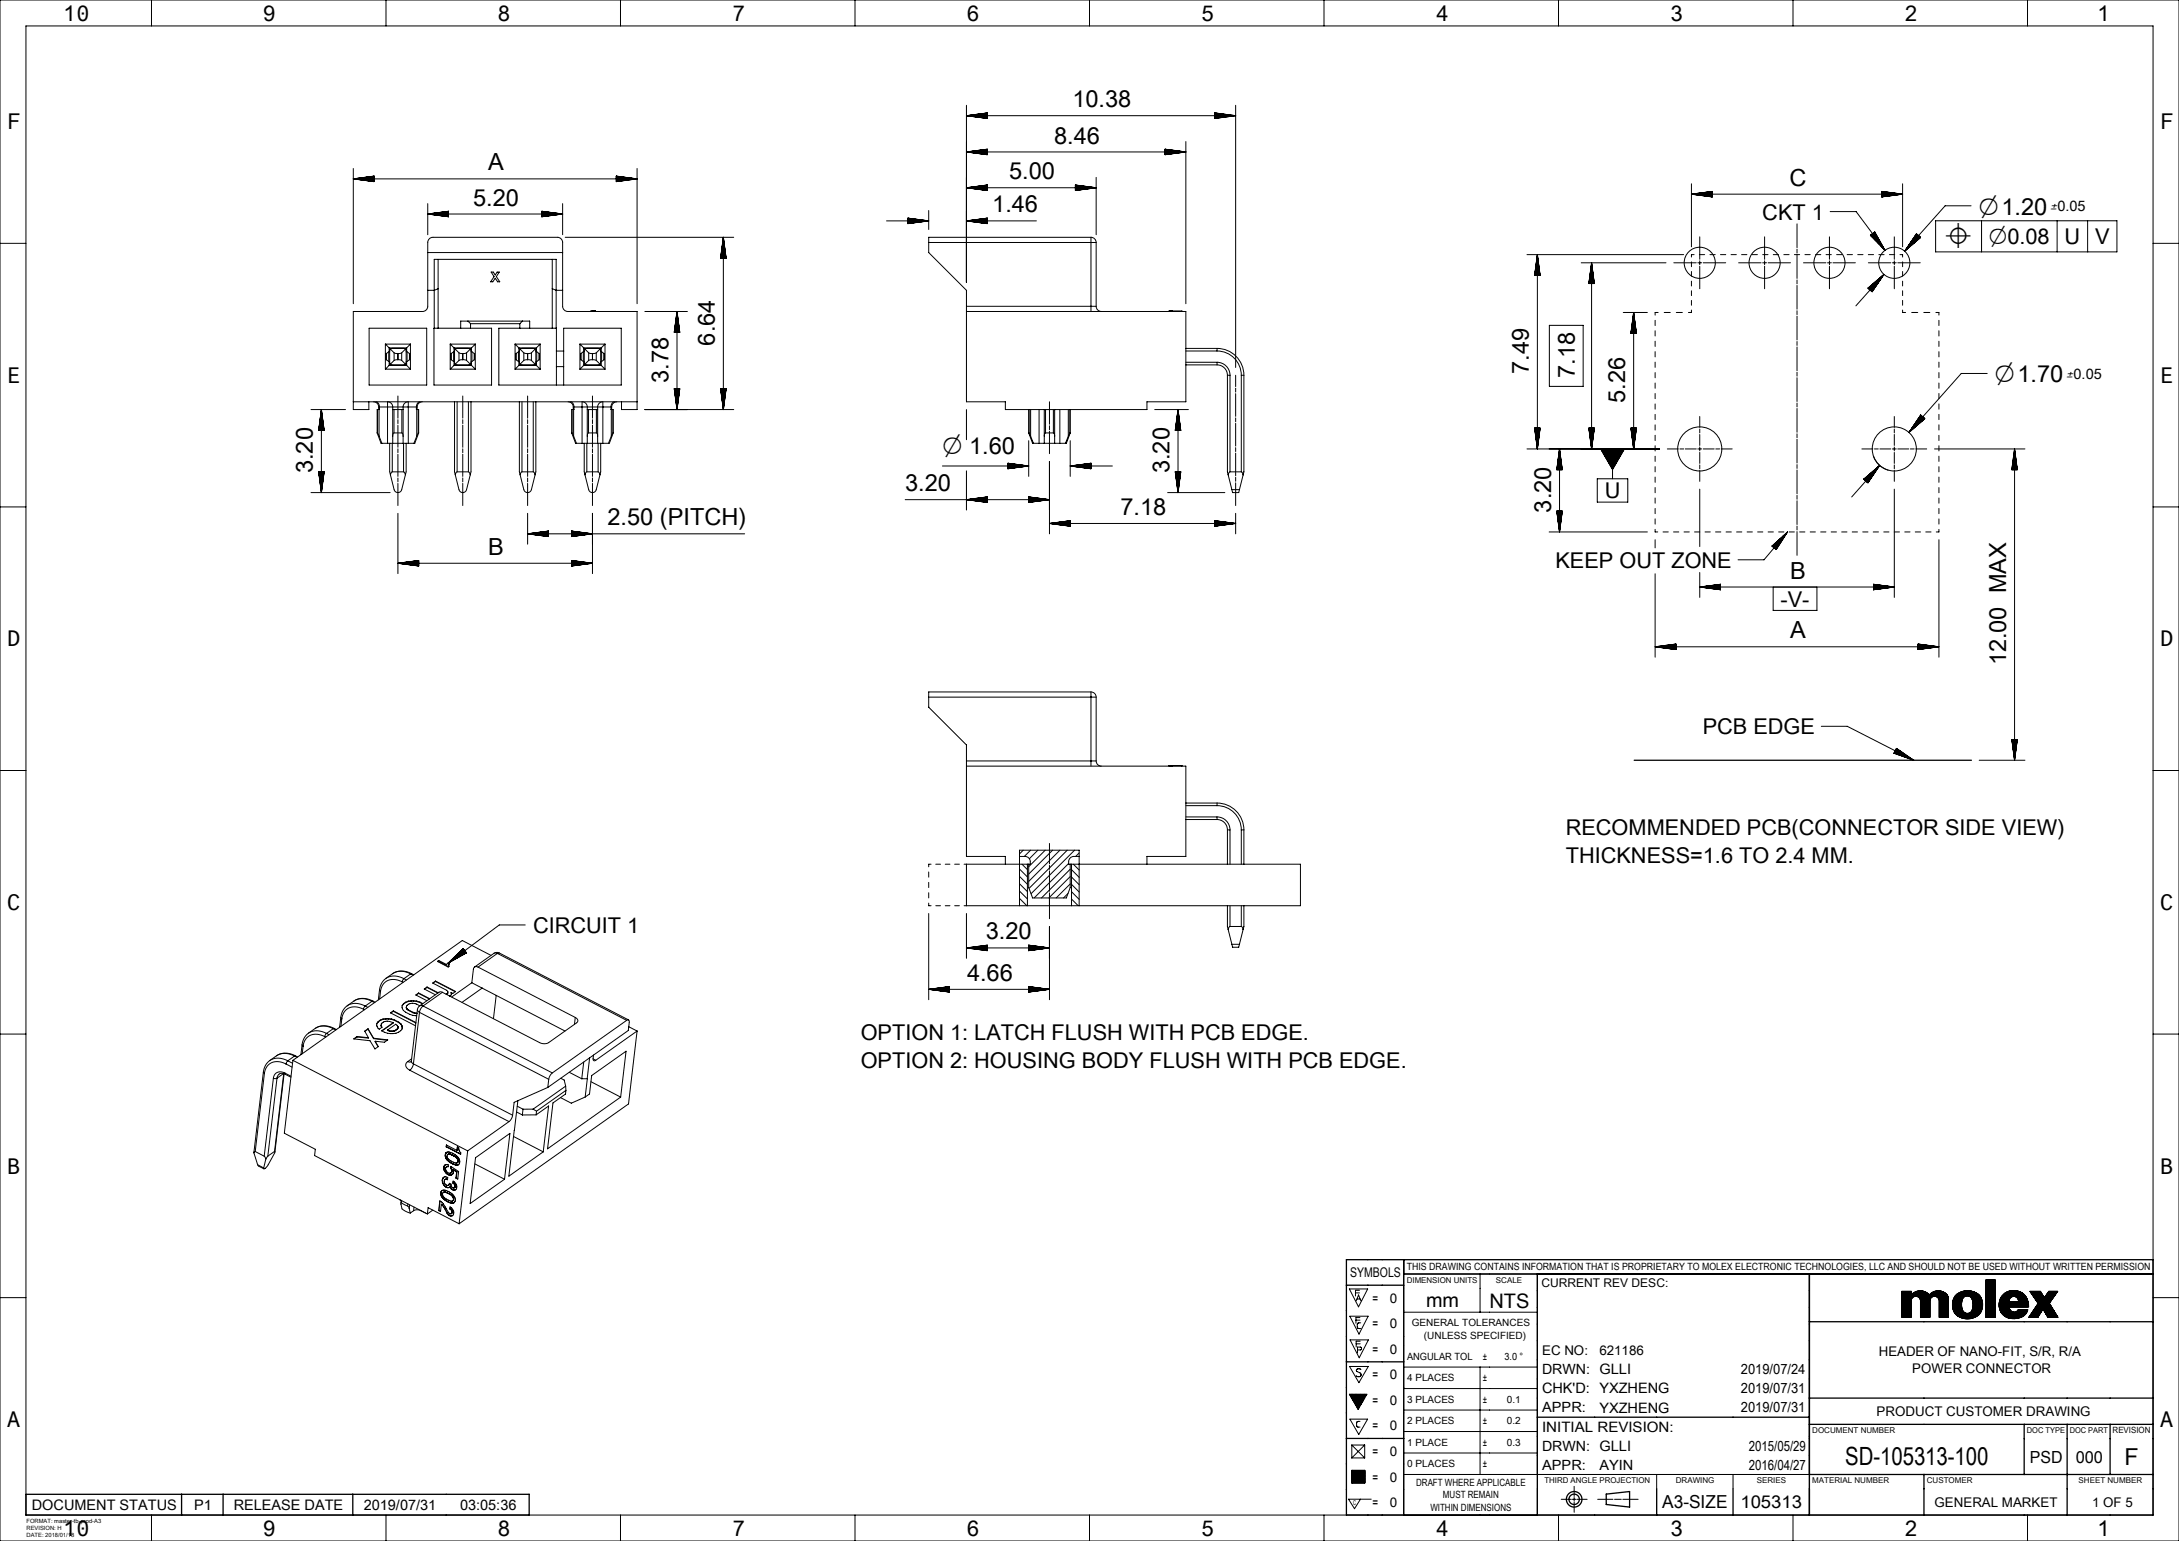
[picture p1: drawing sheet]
<svg xmlns="http://www.w3.org/2000/svg" width="420mm" height="297mm" viewBox="0 0 420 297" stroke-linecap="round" stroke-linejoin="round" font-family="sans-serif">
<defs><g id="words">
<g font-size="5">
<text x="381.4" y="41.3">⌀1.20</text>
<text x="384.5" y="73.7">⌀1.70</text>
<text x="181.7" y="87.5">⌀ 1.60</text>
</g>
<text font-size="4.9" x="375.1" y="47">⌖</text>
<text font-size="4.8" x="355.6" y="282.4">SD-105313-100</text>
<text font-size="4.6" x="383.4" y="47">⌀0.08</text>
<g font-size="4.5">
<text x="206.7" y="20.7">10.38</text>
<text x="203.2" y="27.7">8.46</text>
<text x="94.1" y="32.9">A</text>
<text x="194.5" y="34.6">5.00</text>
<text x="344.9" y="35.8">C</text>
<text x="91.2" y="39.6">5.20</text>
<text x="191.3" y="40.9">1.46</text>
<text x="137.8" y="66.6" transform="rotate(-90 137.8 66.6)">6.64</text>
<text x="128.9" y="73.7" transform="rotate(-90 128.9 73.7)">3.78</text>
<text x="294.7" y="72.1" transform="rotate(-90 294.7 72.1)">7.49</text>
<text x="303.5" y="72.8" transform="rotate(-90 303.5 72.8)">7.18</text>
<text x="313.3" y="77.6" transform="rotate(-90 313.3 77.6)">5.26</text>
<text x="60.3" y="91.2" transform="rotate(-90 60.3 91.2)">3.20</text>
<text x="174.5" y="94.7">3.20</text>
<text x="225.4" y="91.2" transform="rotate(-90 225.4 91.2)">3.20</text>
<text x="117.1" y="101.3">2.50 (PITCH)</text>
<text x="216" y="99.3">7.18</text>
<text x="299" y="98.8" transform="rotate(-90 299 98.8)">3.20</text>
<text x="94.1" y="106.9">B</text>
<text x="345" y="111.5">B</text>
<text x="345" y="123">A</text>
<text x="386.7" y="128.2" transform="rotate(-90 386.7 128.2)">12.00 MAX</text>
<text x="190" y="181.1">3.20</text>
<text x="186.4" y="189.1">4.66</text>
<text x="409.5" y="282.3">F</text>
</g>
<g font-size="4.2">
<text x="12.2" y="4">10</text>
<text x="50.7" y="4">9</text>
<text x="95.9" y="4">8</text>
<text x="141.1" y="4">7</text>
<text x="186.3" y="4">6</text>
<text x="231.5" y="4">5</text>
<text x="276.7" y="4">4</text>
<text x="321.9" y="4">3</text>
<text x="367.1" y="4">2</text>
<text x="404.3" y="4">1</text>
<text x="1.4" y="25">F</text>
<text x="416.4" y="25">F</text>
<text x="339.7" y="42.3">CKT 1</text>
<text x="397.9" y="47">U</text>
<text x="403.8" y="47">V</text>
<text x="1.4" y="73.8">E</text>
<text x="416.4" y="73.8">E</text>
<text x="309.3" y="96">U</text>
<text x="299.8" y="109.4">KEEP OUT ZONE</text>
<text x="343.2" y="116.9">-V-</text>
<text x="1.4" y="124.6">D</text>
<text x="416.4" y="124.6">D</text>
<text x="328.2" y="141.5">PCB EDGE</text>
<text x="301.8" y="160.9">RECOMMENDED PCB(CONNECTOR SIDE VIEW)</text>
<text x="301.8" y="166.3">THICKNESS=1.6 TO 2.4 MM.</text>
<text x="1.4" y="175.4">C</text>
<text x="102.7" y="179.8">CIRCUIT 1</text>
<text x="416.4" y="175.4">C</text>
<text x="165.9" y="200.5">OPTION 1: LATCH FLUSH WITH PCB EDGE.</text>
<text x="165.9" y="205.8">OPTION 2: HOUSING BODY FLUSH WITH PCB EDGE.</text>
<text x="1.4" y="226.2">B</text>
<text x="416.4" y="226.2">B</text>
<text x="1.4" y="275.1">A</text>
<text x="416.4" y="275.1">A</text>
<text x="12.2" y="296">10</text>
<text x="50.7" y="296">9</text>
<text x="95.9" y="296">8</text>
<text x="141.1" y="296">7</text>
<text x="186.3" y="296">6</text>
<text x="231.5" y="296">5</text>
<text x="276.7" y="296">4</text>
<text x="321.9" y="296">3</text>
<text x="367.1" y="296">2</text>
<text x="404.3" y="296">1</text>
</g>
<g font-size="3.9">
<text x="274.9" y="252">mm</text>
<text x="287.1" y="252">NTS</text>
</g>
<text font-size="3.5" x="320.4" y="290.6">A3-SIZE</text>
<text font-size="3.4" x="335.5" y="290.6">105313</text>
<g font-size="3.2">
<text x="391.3" y="281.9">PSD</text>
<text x="400.1" y="281.9">000</text>
</g>
<g font-size="2.8">
<text x="297.2" y="268.6">CHK'D: YXZHENG</text>
<text x="297.2" y="275.9">INITIAL REVISION:</text>
<text x="308.3" y="272.2">YXZHENG</text>
<text x="6.1" y="291">DOCUMENT STATUS</text>
<text x="37.4" y="291">P1</text>
<text x="45" y="291">RELEASE DATE</text>
<text x="70.1" y="291">2019/07/31</text>
<text x="88.7" y="291">03:05:36</text>
</g>
<g font-size="2.7">
<text x="297.2" y="264.9">DRWN: GLLI</text>
<text x="335.6" y="264.9">2019/07/24</text>
<text x="335.6" y="268.5">2019/07/31</text>
<text x="297.2" y="272.2">APPR:</text>
<text x="335.6" y="272.2">2019/07/31</text>
<text x="297.2" y="279.6">DRWN: GLLI</text>
<text x="337.1" y="279.6">2015/05/29</text>
<text x="297.2" y="283.3">APPR:</text>
<text x="308.3" y="283.3">AYIN</text>
<text x="337.1" y="283.3">2016/04/27</text>
</g>
<g font-size="2.6">
<text x="260.3" y="246.2">SYMBOLS</text>
<text x="264.6" y="251.1">=</text>
<text x="267.9" y="251.1">0</text>
<text x="264.6" y="256">=</text>
<text x="267.9" y="256">0</text>
<text x="264.6" y="260.9">=</text>
<text x="267.9" y="260.9">0</text>
<text x="297.2" y="261.2">EC NO:</text>
<text x="308.3" y="261.2">621186</text>
<text x="362.1" y="261.4">HEADER OF NANO-FIT, S/R, R/A</text>
<text x="264.6" y="265.8">=</text>
<text x="267.9" y="265.9">0</text>
<text x="368.6" y="264.7">POWER CONNECTOR</text>
<text x="264.6" y="270.8">=</text>
<text x="264.6" y="275.7">=</text>
<text x="267.9" y="270.8">0</text>
<text x="267.9" y="275.7">0</text>
<text x="361.7" y="272.9">PRODUCT CUSTOMER DRAWING</text>
<text x="264.6" y="280.6">=</text>
<text x="267.9" y="280.6">0</text>
<text x="264.6" y="285.5">=</text>
<text x="267.9" y="285.5">0</text>
<text x="264.6" y="290.5">=</text>
<text x="267.9" y="290.5">0</text>
<text x="372.9" y="290.4">GENERAL MARKET</text>
<text x="403.3" y="290.4">1 OF 5</text>
</g>
<g font-size="2.5">
<text x="395.3" y="40.7">±0.05</text>
<text x="398.4" y="73">±0.05</text>
</g>
<text font-size="2.3" x="297.1" y="248.1">CURRENT REV DESC:</text>
<g font-size="1.9">
<text x="271.2" y="244.9">THIS DRAWING CONTAINS INFORMATION THAT IS PROPRIETARY TO MOLEX ELECTRONIC TECHNOLOGIES, LLC AND SHOULD NOT BE USED WITHOUT WRITTEN PERMISSION</text>
<text x="272.1" y="255.6">GENERAL TOLERANCES</text>
<text x="271.2" y="262.1">ANGULAR TOL</text>
<text x="274.5" y="258">(UNLESS SPECIFIED)</text>
<text x="285.8" y="262.1">±</text>
<text x="290" y="262.1">3.0 °</text>
<text x="271.2" y="266.3">4 PLACES</text>
<text x="285.8" y="266.2">±</text>
<text x="271.2" y="270.4">3 PLACES</text>
<text x="271.2" y="274.5">2 PLACES</text>
<text x="285.8" y="270.4">±</text>
<text x="285.8" y="274.5">±</text>
<text x="290.5" y="270.4">0.1</text>
<text x="290.5" y="274.5">0.2</text>
<text x="271.2" y="278.7">1 PLACE</text>
<text x="285.8" y="278.7">±</text>
<text x="290.5" y="278.7">0.3</text>
<text x="271.3" y="282.8">0 PLACES</text>
<text x="273" y="286.3">DRAFT WHERE APPLICABLE</text>
<text x="285.8" y="282.8">±</text>
<text x="275.7" y="291.2">WITHIN DIMENSIONS</text>
<text x="278.1" y="288.8">MUST REMAIN</text>
</g>
<text font-size="1.7" x="407.2" y="276.2">REVISION</text>
<g font-size="1.5">
<text x="271.1" y="247.2">DIMENSION UNITS</text>
<text x="288.3" y="247.2">SCALE</text>
<text x="349.3" y="276.2">DOCUMENT NUMBER</text>
<text x="390.7" y="276.2">DOC TYPE</text>
<text x="399" y="276.2">DOC PART</text>
<text x="297.7" y="285.9">THIRD ANGLE PROJECTION</text>
<text x="323" y="285.9">DRAWING</text>
<text x="338.6" y="285.9">SERIES</text>
<text x="349.3" y="285.8">MATERIAL NUMBER</text>
<text x="371.4" y="285.9">CUSTOMER</text>
<text x="400.7" y="285.9">SHEET NUMBER</text>
</g>
<text font-size="1.3" x="260.8" y="290.1">C</text>
<g font-size="1.1">
<text x="5.1" y="293.5">FORMAT: master-tb-prod-A3</text>
<text x="5.1" y="294.9">REVISION: H</text>
<text x="5.1" y="296.3">DATE: 2018/01/18</text>
</g>
</g></defs>
<g fill="none" stroke="#000" stroke-width=".19">
<path d="M0 0h420v297h-420zM5 5h410v287h-410zM29.2 0v5M74.4 0v5M119.6 0v5M164.8 0v5M210 0v5M255.2 0v5M300.4 0v5M345.6 0v5M390.8 0v5M68.1 32.5v26"/>
<path d="M68.1 34.5h54.7M68.1 34.5l4 .5M68.2 34.5h3.9M68.6 34.5h3.5M68.6 34.4h3.5M69 34.6h3.1M69 34.4h3.1M69.4 34.6h2.7M69.4 34.3h2.7M69.7 34.7h2.4M69.7 34.3h2.4M69.9 34.2h2.2"/>
<path d="M70.1 34.7h2M70.3 34.8h1.8M70.3 34.2h1.8M70.7 34.8h1.4M70.7 34.1h1.4M71.1 34.9h1M71.1 34.1h1M71.5 34.9h.6M71.5 34h.6M71.9 35h.2M71.9 34h.2M72.1 33.9v1.1"/>
<path d="M72.1 33.9l-4 .6M82.4 39.2v6M108.4 39.2v6M118.8 34.7h2M118.8 34h.2M118.8 34h.6M118.8 34.1h1M118.8 34.1h1.4M118.8 34.2h1.8M118.8 34.2h2.2M118.8 34.3h2.4M118.8 34.3h2.7"/>
<path d="M118.8 34.3l3.1 .1M118.8 34.4h3.5M118.8 33.9l4 .6M118.8 33.9v1.1M119 35h-.2M119.4 34.9h-.6M119.8 34.9h-1M120.2 34.8h-1.4M120.6 34.8h-1.8M121.2 34.7h-2.4M121.5 34.6l-2.7 .1M121.9 34.6h-3.1"/>
<path d="M122.3 34.5l-3.5 .1M122.7 34.5h-3.9M122.8 32.5v26M122.8 34.5l-4 .5M186.3 20.3v34.2M186.3 22.3h51.9M186.3 36.2h25M186.3 36.2l4 .5M186.3 29.3h42.3M186.3 29.3l4 .5M186.3 22.3l4 .5M186.4 22.3h3.9"/>
<path d="M186.4 29.3h3.9M186.6 22.3h3.7M186.6 36.2h3.7M186.6 29.3h3.7M186.8 22.2h3.5M186.8 29.2h3.5M187 22.4h3.3M187 36.3h3.3M187 36.1h3.3M187 29.4h3.3M187.2 22.2h3.1M187.2 29.2h3.1"/>
<path d="M187.3 22.4h3M187.3 36.3h3M187.3 36h3M187.3 29.4h3M187.5 22.1h2.8M187.5 29.1h2.8M187.7 22.5h2.6M187.7 36.4h2.6M187.7 36h2.6M187.7 29.5h2.6M187.9 22.1h2.4M187.9 29.1h2.4"/>
<path d="M188.1 22.5h2.2M188.1 36.4h2.2M188.1 35.9h2.2M188.1 29.5h2.2M188.3 22h2M188.3 36.5h2M188.3 35.9h2M188.3 29h2M188.5 22.6h1.8M188.5 29.6h1.8M188.7 36.5h1.6M188.7 35.9h1.6"/>
<path d="M188.7 29h1.6M188.7 22h1.6M188.9 22.6h1.4M188.9 29.6h1.4M189.1 36.6h1.2M189.1 35.8h1.2M189.1 28.9h1.2M189.1 21.9h1.2M189.3 22.7h1M189.3 29.7h1M189.5 36.6h.8M189.5 35.8h.8"/>
<path d="M189.5 28.9h.8M189.5 21.9h.8M189.7 22.7h.6M189.7 29.7h.6M189.9 36.7h.4M189.9 35.7h.4M189.9 29.8h.4M189.9 28.8h.4M189.9 21.8h.4M190 22.8h.3M190 28.8h.3M190 21.8h.3"/>
<path d="M190.2 22.8h.1M190.2 36.7h.1M190.2 35.7h.1M190.2 29.8h.1M190.3 21.8v1M190.3 28.8v1M190.3 35.7v1M190.3 35.7l-4 .5M190.3 28.8l-4 .5M190.3 21.8l-4 .5M207.3 36.7h.1M207.3 36.4h2.2"/>
<path d="M207.3 35.7h.1M207.3 35.7h.4M207.3 35.7l.8 .1M207.3 35.8h1.2M207.3 35.8l1.6 .1M207.3 35.9h2M207.3 35.9h2.2M207.3 36h2.5M207.3 36h2.9M207.3 36.1h3.3M207.3 36.1l3.7 .1M207.3 35.7l4 .5"/>
<path d="M207.3 35.7v1M207.7 36.7h-.4M208.1 36.6h-.8M208.5 36.6h-1.2M208.9 36.5h-1.6M209.3 36.5h-2M209.8 36.4h-2.5M210.2 36.3l-2.9 .1M210.6 36.3h-3.3M211 36.2l-3.7 .1M211.3 34.2v11M211.3 36.2l-4 .5"/>
<path d="M224.6 29.8h.1M224.6 29.7h.6M224.6 28.8h.2M224.6 28.8h.4M224.6 28.8l.8 .1M224.6 28.9h1.2M224.6 28.9l1.6 .1M224.6 29h1.9M224.6 29l2.3 .1M224.6 29.1h2.7M224.6 29.1l3.1 .1M224.6 29.2h3.5"/>
<path d="M224.6 29.2l3.9 .1M224.6 28.8l4 .5M224.6 28.8v1M225 29.8h-.4M225.6 29.7h-1M226 29.6l-1.4 .1M226.4 29.6h-1.8M226.7 29.5l-2.1 .1M227.1 29.5h-2.5M227.5 29.4l-2.9 .1M227.9 29.4h-3.3M228.3 29.3h-3.7"/>
<path d="M228.6 27.3v31.2M228.6 29.3l-4 .5M234.2 22h1.9M234.2 22.1h2.3M234.2 22.1h2.7M234.2 22.2h3.1M234.2 22.2h3.5M234.2 22.3h3.9M234.2 22.8h.1M234.2 22.8h.2M234.2 21.8v1M234.2 21.8h.2"/>
<path d="M234.2 21.8h.4M234.2 21.9h.8M234.2 21.9h1.2M234.2 22h1.6M234.2 21.8l4 .5M234.8 22.7l-.6 .1M235.2 22.7h-1M235.6 22.6l-1.4 .1M236 22.6h-1.8M236.3 22.5l-2.1 .1M236.7 22.5h-2.5M237.1 22.4l-2.9 .1"/>
<path d="M237.5 22.4h-3.3M237.9 22.3l-3.7 .1M238.2 20.3v50.5M238.2 22.3l-4 .5M326 35.4v12.2M326 37.4h40.7M326.1 37.4h3.9M326.5 37.5h3.5M326.5 37.4h3.5M326.9 37.5h3.1M326.9 37.3h3.1M327.1 37.6h2.9"/>
<path d="M327.3 37.3h2.7M327.5 37.6h2.5M327.7 37.2h2.3M327.9 37.7h2.1M328.1 37.2h1.9M328.2 37.7h1.8M328.4 37.1h1.6M328.6 37.8h1.4M328.6 37.1h1.4M329 37.8h1M329 37h1M329.4 37.9h.6"/>
<path d="M329.4 37h.6M329.8 37.9h.2M329.8 36.9h.2M330 36.9v1l-4-.5M330 36.9l-4 .5M362.7 37.5h3.2M362.7 36.9h.3M362.7 37h.6M362.7 37h1M362.7 37.1h1.4M362.7 37.1h1.6M362.7 37.1l2 .1"/>
<path d="M362.7 37.2h2.4M362.7 37.2l2.8 .1M362.7 37.3h3.2M362.7 37.3l3.5 .1M362.7 37.4h3.9M362.7 36.9l4 .5M362.7 36.9v1l4-.5M363 37.9h-.3M363.3 37.9h-.6M363.7 37.8h-1M364.1 37.8h-1.4M364.5 37.7h-1.8"/>
<path d="M364.9 37.7h-2.2M365.3 37.6h-2.6M365.7 37.6h-3M366.2 37.5h-3.5M366.7 35.4v12.2M379.9 39.7h-5l-7.8 8.7M0 46.9h5M82.4 48.7h26M82.4 41.2h26M82.4 41.2l4 .6M82.7 41.3h3.7M82.7 41.2h3.7"/>
<path d="M83.1 41.3h3.3M83.1 41.2h3.3M83.5 41.4h2.9M83.5 41.1h2.9M83.9 41.4h2.5M83.9 41.1h2.5M84.3 41.5h2.1M84.3 41h2.1M84.4 55.6l-.7 .4h-1.3M84.4 50v13.3M84.5 41.5h1.9M84.5 41h1.9"/>
<path d="M84.9 41.6h1.5M84.9 40.9h1.5M85.2 41.6h1.2M85.2 40.9h1.2M85.6 41.7h.8M85.6 40.8h.8M86 41.7h.4M86 40.8h.4M86.4 41.8h.1M86.4 40.7h.1M86.4 40.7v1.1M86.4 40.7l-4 .5"/>
<path d="M94.7 52.4h.4l.4 .6 .3-.6h.4l-.5 .9 .6 1h-.4l-.4-.7-.5 .7h-.4l.6-1zM104.4 41.8h.1M104.4 41.5h2.2M104.4 40.7h.1M104.4 40.8h.5M104.4 40.8h.9M104.4 40.9h1.2M104.4 40.9h1.6M104.4 41h2M104.4 41h2.2M104.4 41l2.6 .1M104.4 41.1h3"/>
<path d="M104.4 41.1l3.4 .1M104.4 41.2h3.8M104.4 40.7l4 .5M104.4 40.7v1.1M104.9 41.7h-.5M105.3 41.7h-.9M105.6 41.6h-1.2M106 41.6h-1.6M106.4 41.5h-2M106.4 55.6l.8 .4h1.2M106.4 50v13.3M107 41.4l-2.6 .1"/>
<path d="M107.4 41.4h-3M107.8 41.3l-3.4 .1M108.2 41.3h-3.8M108.4 41.2l-4 .6M108.9 45.7h32.5M114.1 59.9v.1M114.3 59.9v.1M114.4 59.9v.1M114.5 59.9v.1M114.6 59.9v.1M114.7 59.9v.1M138.9 49.5v.2"/>
<path d="M139 49.1v.6M139 48.7v1M139.1 48.3v1.4M139.1 48v1.7M139.2 47.6v2.1M139.2 47.2v2.5M139.3 47v2.7M139.3 46.6v3.1M139.4 46.2v3.5M139.4 45.7v33.2M139.4 45.7l-.5 4h1.1M139.4 45.7l.6 4"/>
<path d="M139.4 45.8v3.9M139.5 46.2v3.5M139.5 46.6v3.1M139.6 47v2.7M139.6 47.4v2.3M139.7 47.8v1.9M139.7 48.1v1.6M139.8 48.3v1.4M139.8 48.7v1M139.9 49.1v.6M139.9 49.5v.2M170.9 42.6h8.1"/>
<path d="M175 42l4 .6M175 42v1.1M175 42.1h.2M175 42.1h.6M175 42.2h1M175 42.2h1.4M175 42.3h1.8M175 42.3h2.2M175 42.4h2.4M175 42.4h2.8M175 42.4l3.1 .1M175 42.5h3.5"/>
<path d="M175 42.8h2M175.2 43.1h-.2M175.6 43h-.6M176 43h-1M176.4 42.9h-1.4M176.8 42.9h-1.8M177.4 42.8h-2.4M177.8 42.7l-2.8 .1M178.1 42.7h-3.1M178.5 42.6l-3.5 .1M178.9 42.6h-3.9M179 46.7v2l7.3 7.3v3"/>
<path d="M179 40.6v3.6M179 46.7h31.3M179 42.6l-4 .5M186.3 59v1M186.3 59h24M186.3 42.6h13.5M186.3 42.6l4 .5M186.4 42.6h3.9M186.8 42.5h3.5M186.8 42.6h3.5M187.2 42.5h3.1M187.2 42.7h3.1"/>
<path d="M187.5 42.4h2.8M187.5 42.7h2.8M187.9 42.4h2.4M187.9 42.8h2.4M188.1 42.3h2.2M188.3 42.8h2M188.5 42.3h1.8M188.5 42.9h1.8M188.9 42.2h1.4M188.9 42.9h1.4M189.3 42.2h1M189.3 43h1"/>
<path d="M189.7 42.1h.6M189.7 43h.6M190 42.1h.3M190 43.1h.3M190.3 42v1.1M190.3 42l-4 .6M210.3 45.7a1 1 0 0 1 1 1M210.3 45.7h-31.3v1M210.3 59v1M210.3 59h1M210.3 45.7v1M210.3 46.7h1"/>
<path d="M210.3 46.7v12.3M211.3 59a1 1 0 0 0 1 1M211.3 46.7v12.3M225.4 59.9v.1M225.5 59.9v.1M225.6 59.9v.1M225.7 59.9v.1M225.8 59.9v.1M226 59.9v.1M294.3 49.1h30.2M295.8 53.1h1.1M295.8 52.8v.3"/>
<path d="M295.9 52.5v.6M295.9 52.1v1M296 51.7v1.4M296 51.3v1.8M296.1 50.9v2.2M296.1 50.7v2.4M296.2 50.3v2.8M296.2 49.9v3.2M296.3 49.6v3.5M296.3 49.1v37.4M296.3 49.1l-.5 4M296.3 49.1l.6 4"/>
<path d="M296.3 49.2v3.9M296.4 49.6v3.5M296.4 49.9v3.2M296.5 50.3v2.8M296.5 50.7v2.4M296.6 51.1v2M296.6 51.3v1.8M296.7 51.7v1.4M296.7 52.1v1M296.8 52.5v.6M296.8 52.8v.3M304.8 50.6h16.3"/>
<path d="M306.3 54.4v.2M306.3 54v.6M306.4 53.6v1M306.4 53.3v1.3M306.5 52.9v1.7M306.5 52.5v2.1M306.6 52.1v2.5M306.6 51.7v2.9M306.7 51.5v3.1M306.7 51.1v3.5M306.8 50.6v35.9M306.8 50.6l-.5 4h1"/>
<path d="M306.8 50.6l.5 4M306.8 50.7v3.9M306.8 51.1v3.5M306.9 51.5v3.1M306.9 51.9v2.7M307 52.3v2.3M307 52.7v1.9M307.1 53.1v1.5M307.1 53.4v1.2M307.2 53.6v1M307.2 54v.6M307.3 54.4v.2"/>
<path d="M322.6 50.6h4.3M326 59.8v.4h-.6M326 50.5v.9M326 52.3v1M326 54.2v.9M326 56v1M326 57.9v.9M326.5 49.1h-.5v.4M327.2 50.6h.8M327.6 49.1h1M327.6 45.6v4.4M327.6 50.3v.7"/>
<path d="M327.6 51.3v4.3M328.3 50.6h4.3M329.6 49.1h1M331.6 49.1h1M333.7 49.1h1M335.1 50.6h4.3M335.7 49.1h1M337.7 49.1h1M339.7 50.6h.8M339.8 49.1h1M340.1 45.6v4.4M340.1 50.3v.7"/>
<path d="M340.1 51.3v4.3M340.8 50.6h4.3M341.8 49.1h1M343.8 49.1h1M345.9 49.1h1M346.4 43.1v4.6M346.4 48v.8M346.4 49.1v4.6M346.4 54v.7M346.4 55v4.6M346.4 59.9v.7M347.6 50.6h4.3"/>
<path d="M347.9 49.1h1M349.9 49.1h1.1M352 49.1h1M352.2 50.6h.8M352.6 45.6v4.4M352.6 50.3v.7M352.6 51.3v4.3M352.8 40.8h5l5.5 7.4M353.3 50.6h4.3M354 49.1h1M356 49.1h1.1M358.1 49.1h1"/>
<path d="M360.1 55.5l.8 .7M360.1 55.5h.1M360.1 49.1h1M360.1 50.6h4.3M360.4 55.2l-.3 .4M360.5 45.4l2.8 2.8M360.5 45.3l.1 .2M360.6 45.3l.3 .4M360.6 45.3l.6 .7M360.7 45.3l.7 1M360.7 45.2l1 1.4M360.7 55l-.6 .6"/>
<path d="M360.7 45.2l1.3 1.6M360.8 45.2l1.4 1.9M360.8 45.1l1.7 2.3M360.9 45.1l1.9 2.6M360.9 56.2h.1M360.9 45.1l2.2 2.9M361 45l2.1 2.9M361 54.7l-.8 .9M361 45l2 2.6M361.1 44.9l1.7 2.3M361.1 55.9l-.3 .3M361.1 44.9l1.5 2"/>
<path d="M361.2 55.7l-.4 .5M361.2 44.8l.8 1.1M361.3 44.8l.5 .7M361.3 44.8l.3 .4M361.3 44.7l.1 .1M361.4 44.7l1.9 3.5M361.4 44.7l-.9 .7M361.4 55.4l-.6 .7M361.6 54.2l-1.4 1.5 1.1-1.2M361.6 55.1l-.9 1M361.9 54.7l-1.2 1.4M361.9 54l-1.6 1.7"/>
<path d="M362.1 54.4l-1.5 1.6M362.1 49.1h1.1M362.2 53.7l-1.9 2M362.2 46.2l-1-1.3 1.2 1.6M362.5 53.5l-2.1 2.3M362.5 53.8l-1.9 2.2 1.7-1.9M362.7 53.5l-2.2 2.4M363 53.1l-2.5 2.8M363.1 53l-2.7 2.8 2.4-2.6M363.1 52.9l-5.4 6.1M363.1 52.9l-3 2.6M363.1 52.9l-2.2 3.3"/>
<path d="M364.2 49.1h1M364.7 50.6h.8M365.1 45.6v4.4M365.1 50.3v.7M365.1 51.3v4.3M365.8 50.6h4.3M366.2 49.1h.5v.4M366.7 50.5v.9M366.7 52.3v1M366.7 54.2v.9M366.7 56v1M366.7 57.9v.9"/>
<path d="M366.7 59.8v.4h.6M368.1 47l1.5-1.7-1.8 2.1M368.1 47.6l1.8-2.1-2.1 2.3M368.6 46.2l.9-1-1 1.2M369.4 45.1l-.1 .2M369.5 45.1l-.5 .5M369.5 45.2l-.7 .7M369.6 45.2l-1.3 1.5M369.7 45.3l-2.1 2.4M369.7 45.4l-2.3 2.6M369.8 45.4l-2.6 2.9M369.9 45.5l-2.4 2.6"/>
<path d="M369.9 45.6l-1.7 1.9M370 45.6l-1.5 1.6M370 45.6l-1.2 1.3M370 45.7l-.9 1M370.1 45.7l-.7 .7M370.1 45.7l-.4 .5M370.2 45.8l-.2 .1M370.2 45.8l-3.1 2.6M370.2 45.8l-.8-.7-2.3 3.3M373.1 42.5h34.9v6h-34.9zM381.9 42.5v6M396.5 42.5v6"/>
<path d="M402.4 42.5v6M415 46.9h5M59.9 78.9h6.7M61.8 79.8v3.1M61.9 79.4v3.5M61.9 79v3.9M61.9 78.9v16M61.9 78.9l-.5 4M61.9 78.9l.6 4M62 79.4v3.5M62.1 79.8v3.1M68.1 77.4h54.7"/>
<path d="M71.1 77.4v1.5h-3v-18.9h13.3a1 1 0 0 0 1-1v-12.3a1 1 0 0 1 1-1h24a1 1 0 0 1 1 1v12.3a1 1 0 0 0 1 1h13.4v18.9h-3v-1.5M71.1 63.3h11.1v10.9h-11.1zM72 77.4a1 1 0 0 1 1 1M72.4 77.4l.6 .4 .1 .6M72.8 78.9l-.1 4.5M72.8 78.9h.3M72.8 78.9v4.5M73 78.4h.1M73 78.4v.5M73.1 78.9v5.2M73.1 78.4v.5M73.1 78.4h1.6"/>
<path d="M74.3 66.3l.7 .8M74.3 66.3v4.9M74.3 66.3h4.8M74.3 71.2h4.8M74.5 68.1v1.2M74.5 69.3l.4 .4M74.7 78.4v-.5a.31 .31 0 0 1 .1-.5 .31 .31 0 0 1 .4 .2l.4 .3 .1 .5M74.7 78.4h1M74.7 78.4v7M74.9 69.7h.2M74.9 67.8v1.9M74.9 67.8l-.4 .3"/>
<path d="M75 70.4l-.7 .8M75 67.1v.7M75 69.7v.7M75 67.1h3.4M75 70.4h3.4M75.1 67.8h-.2M75.1 70v.3h.3M75.3 70.2l.3 .1h2.2l.3-.1M75.3 67.3l.3-.2 2.2 .1 .3 .1M75.3 67.3l-.2 .3v2.3l.2 .3M75.3 67.3l.7 .7M75.4 67.2h-.3v.3"/>
<path d="M75.7 78.4h2M75.7 78.9h.2M75.7 78.4v5.7M75.9 78.9h1.6M75.9 78.9v4.5M76 68l.7 .1M76 68v1.5M76 69.5l-.7 .7M76.7 69.3l-.7 .2M76.7 68.1v1.2M76.7 69.3h.1M76.7 68.1h.1"/>
<path d="M76.7 76.3v4.3M76.7 69.3l.7 .2M77.4 68l-.7 .1M77.4 68v1.5M77.4 69.5l.7 .7M77.5 78.9h.2M77.5 78.9v4.5M77.7 78.4a.85 .85 0 0 1 1-.9v.9M77.7 78.4h1M77.7 78.4v5.7M78 67.2h.3v.3M78.1 67.3l.2 .3v2.3l-.2 .3"/>
<path d="M78.1 67.3l-.7 .7M78.3 70v.3h-.3M78.3 67.8h.2M78.4 70.4l.7 .8M78.4 67.1v.7M78.4 69.7v.7M78.5 69.7h-.2M78.5 67.8v1.9M78.5 67.8l.4 .3M78.7 78.4h1.6M78.7 78.4v7M78.9 68.1v.1"/>
<path d="M78.9 68.1v1.2M78.9 69.3l-.4 .4M78.9 69.3h.1M79.1 66.3l-.7 .8M79.1 66.3v4.9M80.3 78.4h.1M80.3 78.4v.5M80.3 78.9h.3M80.3 78.9v5.2M80.4 78.4v.5M80.6 78.9l.1 4.5M80.6 78.9v4.5"/>
<path d="M81 77.4l-.6 .4-.1 .6M81.4 77.4a1 1 0 0 0-1 1M83.6 63.3h11.1v10.9h-11.1zM83.7 63.3v-13.3h23.5v13.3M86.8 66.3l.7 .8M86.8 66.3v4.9M86.8 66.3h4.8M86.8 71.2h4.8M87 69.3h.1M87 68.1v.1M87 68.1v1.2M87 69.3l.4 .4"/>
<path d="M87.4 69.7h.2M87.4 67.8v1.9M87.4 67.8l-.4 .3M87.5 70.4l-.7 .8M87.5 67.1v.7M87.5 69.7v.7M87.5 67.1h3.4M87.5 70.4h3.4M87.6 67.8h-.2M87.6 77.4v13.5l.2 .6M87.6 70v.3h.3M87.8 67.3l.3-.2 2.2 .1 .3 .1"/>
<path d="M87.8 70.2l.3 .1h2.2l.3-.1M87.8 67.3l-.2 .3v2.3l.2 .3M87.8 67.3l.7 .7M87.9 67.2h-.3v.3M88.1 77.4v13.5M88.5 68l.7 .1M88.5 68v1.5M88.5 69.5l-.7 .7M88.8 63.3v-1.4h13.3v1.4M89.2 69.3l-.7 .2M89.2 68.1v1.2M89.2 69.3h.1"/>
<path d="M89.2 68.1h.1M89.2 76.3v4.3M89.2 69.3l.7 .2M89.9 68l-.7 .1M89.9 68v1.5M89.9 69.5l.7 .7M90.2 61.9l.5 .5M90.3 77.4v13.5M90.5 67.2h.3v.3M90.6 67.3l.2 .3v2.3l-.2 .3M90.6 67.3l-.7 .7M90.7 62.4h9.5"/>
<path d="M90.7 62.4v.9M90.8 70v.3h-.3M90.8 67.8h.2M90.8 77.4v13.5l-.2 .6M90.9 70.4l.7 .8M90.9 67.1v.7M90.9 69.7v.7M91 69.7h-.2M91 67.8v1.9M91 67.8l.4 .3M91.4 68.1v.1M91.4 68.1v1.2"/>
<path d="M91.4 69.3l-.4 .4M91.4 69.3h.1M91.6 66.3l-.7 .8M91.6 66.3v4.9M99.3 66.3l.7 .8M99.3 66.3h4.8M99.3 71.2h4.8M99.3 66.3v4.9M99.5 69.3h.1M99.5 68.1v.1M99.5 68.1v1.2M99.5 69.3l.4 .4"/>
<path d="M99.9 69.7h.2M99.9 67.8v1.9M99.9 67.8l-.4 .3M100 70.4l-.7 .8M100 67.1h3.4M100 70.4h3.4M100 67.1v.7M100 69.7v.7M100.1 67.8h-.2M100.1 77.4v13.5l.2 .6M100.1 70v.3h.3M100.2 62.4v.9"/>
<path d="M100.3 67.3l.3-.2 2.2 .1 .3 .1M100.3 70.2l.3 .1h2.2l.3-.1M100.3 67.3l-.2 .3v2.3l.2 .3M100.3 67.3l.7 .7M100.4 67.2h-.3v.3M100.6 77.4v13.5M100.7 61.9l-.5 .5M101 68l.7 .1M101 68v1.5M101 69.5l-.7 .7M101.7 69.3l-.7 .2M101.7 68.1v1.2"/>
<path d="M101.7 69.3h.1M101.7 68.1h.1M101.7 76.3v4.3M101.7 69.3l.7 .2M102.4 68l-.7 .1M102.4 68v1.5M102.4 69.5l.7 .7M102.8 77.4v13.5M103 67.2h.3v.3M103.1 67.3l.2 .3v2.3l-.2 .3M103.1 67.3l-.7 .7M103.3 70v.3h-.3"/>
<path d="M103.3 67.8h.2M103.3 77.4v13.5l-.2 .6M103.4 70.4l.7 .8M103.4 67.1v.7M103.4 69.7v.7M103.5 69.7h-.2M103.5 67.8v1.9M103.5 67.8l.4 .3M103.9 68.1v.1M103.9 68.1v1.2M103.9 69.3l-.4 .4M103.9 69.3h.1"/>
<path d="M104.1 66.3l-.7 .8M104.1 66.3v4.9M107.2 67.7h1.4M107.2 74.2v-10.9h-11.1v10.9h23.6v-10.9h-11.1v10.9M107.2 70.7h1.4M109.5 77.4a1 1 0 0 1 1 1M109.9 77.4l.6 .4 .1 .6M110.3 78.9l-.1 4.5M110.3 78.9h.3M110.3 78.9v4.5M110.5 78.4h.1M110.5 78.4v.5"/>
<path d="M110.6 78.9v5.2M110.6 78.4v.5M110.6 78.4h1.6M111.8 66.3l.7 .8M111.8 66.3v4.9M111.8 66.3h4.8M111.8 71.2h4.8M112 68.1v1.2M112 69.3l.4 .4M112.2 78.4v-.5a.31 .31 0 0 1 .1-.5 .31 .31 0 0 1 .4 .2l.4 .3 .1 .5M112.2 78.4h1M112.2 78.4v7"/>
<path d="M112.4 69.7h.2M112.4 67.8v1.9M112.4 67.8l-.4 .3M112.5 70.4l-.7 .8M112.5 67.1v.7M112.5 69.7v.7M112.5 67.1h3.4M112.5 70.4h3.4M112.6 67.8h-.2M112.6 70v.3h.3M112.8 70.2l.3 .1h2.2l.3-.1M112.8 67.3l.3-.2 2.2 .1 .3 .1"/>
<path d="M112.8 67.3l-.2 .3v2.3l.2 .3M112.8 67.3l.7 .7M112.9 67.2h-.3v.3M113.2 78.4h2M113.2 78.9h.2M113.2 78.4v5.7M113.4 78.9h1.6M113.4 78.9v4.5M113.5 68l.7 .1M113.5 68v1.5M113.5 69.5l-.7 .7M113.9 60v-.1h.9v.1"/>
<path d="M114.2 69.3l-.7 .2M114.2 68.1v1.2M114.2 69.3h.1M114.2 68.1h.1M114.2 76.3v4.3M114.2 69.3l.7 .2M114.9 68l-.7 .1M114.9 68v1.5M114.9 69.5l.7 .7M115 78.9h.2M115 78.9v4.5M115.2 78.4a.85 .85 0 0 1 1-.9v.9"/>
<path d="M115.2 78.4h1M115.2 78.4v5.7M115.5 67.2h.3v.3M115.6 67.3l.2 .3v2.3l-.2 .3M115.6 67.3l-.7 .7M115.8 70v.3h-.3M115.8 67.8h.2M115.9 70.4l.7 .8M115.9 67.1v.7M115.9 69.7v.7M116 69.7h-.2M116 67.8v1.9"/>
<path d="M116 67.8l.4 .3M116.2 78.4h1.6M116.2 78.4v7M116.4 68.1v.1M116.4 68.1v1.2M116.4 69.3l-.4 .4M116.4 69.3h.1M116.6 66.3l-.7 .8M116.6 66.3v4.9M117.8 78.4h.1M117.8 78.4v.5M117.8 78.9h.3"/>
<path d="M117.8 78.9v5.2M117.9 78.4v.5M118.1 78.9l.1 4.5M118.1 78.9v4.5M118.5 77.4l-.6 .4-.1 .6M118.9 77.4a1 1 0 0 0-1 1M124.3 60h8.2M124.3 78.9h17.1M130 74.9h1M130 74.9l.5 4M130 64h1M130 64h.1"/>
<path d="M130 74.9v.1M130 74.9v.5M130 63.6v.4M130 74.9l.1 .9M130.1 63.2v.8M130.1 74.9v1.2M130.1 62.8v1.2M130.1 74.9l.1 1.6M130.2 62.4v1.6M130.2 74.9v2M130.2 62.1v1.9M130.3 61.9v2.1"/>
<path d="M130.3 74.9v2.2M130.3 74.9v2.6M130.3 61.5v2.5M130.3 74.9l.1 3M130.4 61.1v2.9M130.4 74.9v3.4M130.4 60.7v3.3M130.4 74.9l.1 3.7M130.5 60.3v3.7M130.5 60v18.9M130.5 60l-.5 4M130.5 60l.5 4"/>
<path d="M130.6 74.9l-.1 3.7M130.6 60.7v3.3M130.6 74.9v3.4M130.6 61.1v2.9M130.7 74.9l-.1 3M130.7 61.5v2.5M130.7 74.9v2.6M130.7 61.7v2.3M130.7 74.9v2.4M130.8 62.1v1.9M130.8 74.9v2M130.8 62.4v1.6"/>
<path d="M130.8 74.9v1.6M130.9 62.8v1.2M130.9 74.9v1.2M130.9 63.2v.8M130.9 74.9v.9M131 63.6v.4M131 74.9v.5M131 64h.1M131 74.9v.1M131 74.9l-.5 4M138.9 74.9v.3M139 74.9v.7"/>
<path d="M139 74.9v1M139.1 74.9v1.4M139.1 74.9v1.8M139.2 74.9v2.2M139.2 74.9v2.6M139.3 74.9v2.8M139.3 74.9v3.2M139.3 74.9l.1 3.6M139.5 74.9l-.1 3.9M139.5 74.9v3.6M139.6 74.9l-.1 3.2M139.6 74.9v2.8"/>
<path d="M139.7 74.9l-.1 2.4M139.7 74.9v2M139.7 74.9v1.6M139.8 74.9v1.4M139.8 74.9v1M139.9 74.9v.7M139.9 74.9v.3M140 74.9h-1.1l.5 4M140 74.9l-.6 4M186.3 60h42.3v17.4h-7.5v1.5h-27.3v-1.5h-7.5zM186.3 78.9v5.8M198.3 78.9v4.5"/>
<path d="M198.4 78.9v4.5M198.6 78.9v5.2M200.3 78.9v6.5M201.3 78.9v5.2M201.5 78.9v4.5M202.3 77.4v4.4M203 78.9v4.5M203.3 78.9v5.2M204.3 78.9v6.5M205.9 78.9v5.2M206.2 78.9v4.5M206.3 78.9v4.5"/>
<path d="M222.6 78.9h6.5M225.3 60v-.1h2.5v.1M226.9 80v2.9M227 79.6v3.3M227 79.2v3.7M227.1 78.9v16M227.1 78.9l-.6 4M227.1 78.9l.5 4M227.1 79.2v3.7M227.1 79.6v3.3M227.2 80v2.9M228.6 67.1h6"/>
<path d="M228.6 70.3h6M228.6 67.6h6M228.6 69.8h6M234.6 69.8a2.5 2.5 0 0 1 2.5 2.5M234.6 67.6a4.7 4.7 0 0 1 4.7 4.7M234.6 70.3a2 2 0 0 1 2 2M234.6 67.1a5.2 5.2 0 0 1 5.2 5.2M234.6 67.1v.5M234.6 69.8v.5M236.6 72.3v18.6l.1 .6M236.6 72.3h.5M237.1 72.3v18.6"/>
<path d="M238.2 72.3v2.2M238.2 74.8v.8M238.2 75.9v4.3M239.3 72.3h.5M239.3 72.3v18.6M239.8 72.3v18.6l-.2 .6M298.6 62.7h6.6v11.8h-6.6zM312.9 60.2h4.6M314.4 64v.2M314.4 63.6v.6M314.5 63.2v1M314.5 62.8v1.4"/>
<path d="M314.6 62.6v1.6M314.6 62.3v1.9M314.7 61.9v2.3M314.7 61.5v2.7M314.8 61.1v3.1M314.8 60.7v3.5M314.9 60.3v3.9M314.9 60.2v26.3M314.9 60.2l-.5 4M314.9 60.2l.5 4h-1M314.9 60.7v3.5M315 61.1v3.1"/>
<path d="M315 61.5v2.7M315.1 61.7v2.5M315.1 62.1v2.1M315.2 62.4v1.8M315.2 62.8v1.4M315.3 63.2v1M315.3 63.6v.6M315.4 64v.2M319 61.7v1M319 63.8v1M319 65.8v1M319 67.8v1"/>
<path d="M319 69.8v1M319 71.8v1M319 73.8v1M319 75.8v1M319 77.9v1M319 79.9v1M319.6 60.2h-.6v.5M320.8 60.2h1.1M323.1 60.2h1.2M346.4 60.9v4.6M346.4 65.8v.8M346.4 66.9v4.5"/>
<path d="M346.4 71.7v.8M346.4 72.8v4.6M346.4 77.7v.7M346.4 78.7v4.6M368.5 60.2h1.1M370.8 60.2h1.2M373.1 60.2h.6v.5M373.7 61.7v1M373.7 63.8v1M373.7 65.8v1M373.7 67.8v1M373.7 69.8v1"/>
<path d="M373.7 71.8v1M373.7 73.8v1M373.7 75.8v1M373.7 77.9v1M373.7 79.9v1M383 72h-5l-10.1 11.3M0 97.7h5M59.9 94.9h15.3M61.4 90.9h1.1M61.4 82.9h1.1M61.4 90.9l.5 4M61.4 90.9l.1 .3"/>
<path d="M61.5 82.7v.2M61.5 90.9v.7M61.5 82.3v.6M61.5 90.9l.1 1M61.6 81.9v1M61.6 90.9v1.4M61.6 81.5v1.4M61.6 81.3v1.6M61.6 90.9v1.6M61.7 90.9v2M61.7 81v1.9M61.7 90.9v2.4"/>
<path d="M61.7 80.6v2.3M61.8 90.9v2.8M61.8 80.2v2.7M61.8 90.9v3.2M61.9 90.9v3.6M61.9 90.9v3.9M62 90.9v3.6M62.1 90.9v3.2M62.1 80.2v2.7M62.1 90.9v2.8M62.1 80.4v2.5M62.2 90.9l-.1 2.6"/>
<path d="M62.2 80.8v2.1M62.2 90.9v2.2M62.2 81.2v1.7M62.3 90.9l-.1 1.8M62.3 81.5v1.4M62.3 90.9v1.4M62.3 81.9v1M62.4 90.9l-.1 1M62.4 82.3v.6M62.4 90.9v.7M62.4 82.7v.2M62.5 90.9l-.1 .3"/>
<path d="M62.5 90.9l-.6 4M72.7 83.4h.1M72.7 83.4l.7 2h.2M72.8 83.4l.3 .7M73.1 84.1l.5 1.3M73.6 85.4h1.1M74.7 85.4h1M75.1 85.4v5.5l.2 .6M75.3 91.5l.7 2.9a.75 .75 0 0 0 .7 .5M75.6 90.9l-.3 .6M75.6 90.9h2.2M75.6 85.4v5.5"/>
<path d="M75.7 84.1v1.3M75.7 85.4h2M75.9 83.4l-.1 .2-.1 .5M75.9 83.4h1.6M76.7 94.9h.1M76.7 87.6v4.2M76.7 80.9v.7M76.7 81.9v4.3M76.7 86.5v.8M76.7 92.1v.8M76.7 93.2v4.2M76.7 98.9v11.7"/>
<path d="M77.5 83.4l.1 .2 .1 .5M77.7 84.1v1.3M77.7 85.4h1M77.8 90.9l.3 .6M77.8 85.4v5.5M78.1 91.5l-.7 2.9a.75 .75 0 0 1-.7 .5M78.3 85.4v5.5l-.2 .6M78.7 85.4h1.1M80.3 84.1l-.5 1.3M80.6 83.4l-.3 .7M80.6 83.4h.1M80.7 83.4l-.8 2h-.1"/>
<path d="M87.8 91.5l.7 2.9a.75 .75 0 0 0 .7 .5M88.1 90.9l-.3 .6M88.1 90.9h2.2M89.2 94.9h.1M89.2 87.6v4.2M89.2 80.9v.7M89.2 81.9v4.3M89.2 86.5v.8M89.2 92.1v.8M89.2 93.2v4.2M90.3 90.9l.3 .6M90.6 91.5l-.7 2.9a.75 .75 0 0 1-.7 .5"/>
<path d="M100.3 91.5l.7 2.9a.75 .75 0 0 0 .7 .5M100.6 90.9l-.3 .6M100.6 90.9h2.2M101.7 94.9h.1M101.7 87.6v4.2M101.7 80.9v.7M101.7 81.9v4.3M101.7 86.5v.8M101.7 92.1v.8M101.7 93.2v4.2M101.7 98.9v6M102.8 90.9l.3 .6"/>
<path d="M103.1 91.5l-.7 2.9a.75 .75 0 0 1-.7 .5M110.2 83.4h.1M110.2 83.4l.7 2h.2M110.3 83.4l.3 .7M110.6 84.1l.5 1.3M111.1 85.4h1.1M112.2 85.4h1M112.6 85.4v5.5l.2 .6M112.8 91.5l.7 2.9a.75 .75 0 0 0 .7 .5M113.1 90.9l-.3 .6M113.1 90.9h2.2M113.1 85.4v5.5"/>
<path d="M113.2 84.1v1.3M113.2 85.4h2M113.4 83.4l-.1 .2-.1 .5M113.4 83.4h1.6M114.2 94.9h.1M114.2 87.6v4.2M114.2 80.9v.7M114.2 81.9v4.3M114.2 86.5v.8M114.2 92.1v.8M114.2 93.2v4.2M114.2 98.9v11.7"/>
<path d="M115 83.4l.1 .2 .1 .5M115.2 84.1v1.3M115.2 85.4h1M115.3 90.9l.3 .6M115.3 85.4v5.5M115.6 91.5l-.7 2.9a.75 .75 0 0 1-.7 .5M115.8 85.4v5.5l-.2 .6M116.2 85.4h1.1M117.8 84.1l-.5 1.3M118.1 83.4l-.3 .7M118.1 83.4h.1M118.2 83.4l-.8 2h-.1"/>
<path d="M174.5 96.3h27.8M181.7 89.8h16.6M186.3 90.7v7.6M186.4 96.3h3.9M186.8 96.4h3.5M186.8 96.2h3.5M187.2 96.4h3.1M187.2 96.2h3.1M187.5 96.5h2.8M187.5 96.1h2.8M187.9 96.5h2.4M187.9 96.1h2.4"/>
<path d="M188.1 96.1h2.2M188.3 96.6h2M188.5 96.6h1.8M188.5 96h1.8M188.9 96.6h1.4M188.9 96h1.4M189.3 96.7h1M189.3 95.9h1M189.7 96.7h.6M189.7 95.9h.6M190 96.8h.3M190 95.8h.3"/>
<path d="M190.3 95.8v1M190.3 95.8l-4 .5 4 .5M194.3 89.3l4 .5M194.3 89.3v1M194.3 89.3h.1M194.3 89.3h.4M194.3 89.4h.8M194.3 89.4h1.2M194.3 89.5h1.6M194.3 89.5h2M194.3 89.6h2.3M194.3 89.6h2.7"/>
<path d="M194.3 89.7h3.1M194.3 89.7h3.5M194.3 89.8h3.7M194.3 90.3h.1M194.3 90.2h1M194.7 90.3h-.4M195.1 90.2l-.8 .1M195.7 90.2h-1.4M196.1 90.1h-1.8M196.5 90.1h-2.2M196.8 90h-2.5M197.2 90h-2.9"/>
<path d="M197.6 89.9h-3.3M198 89.9h-3.7M198.3 83.4h.1M198.3 83.4l.7 2h.2M198.3 84.9v6.9M198.3 95.8v1M198.3 89.8l-4 .5M198.3 96.6h2M198.3 95.8h.2M198.3 95.8l.6 .1M198.3 95.9h1M198.3 95.9l1.4 .1"/>
<path d="M198.3 96h1.8M198.3 96l2.2 .1M198.3 96.1h2.3M198.3 96.1h2.7M198.3 96.2h3.1M198.3 96.2h3.5M198.3 95.8l4 .5M198.4 83.4l.2 .7M198.5 96.8h-.2M198.6 84.1l.6 1.3M198.9 96.7l-.6 .1M199.2 85.4h1.1"/>
<path d="M199.3 96.7h-1M199.7 96.6l-1.4 .1M200.1 96.6h-1.8M200.3 85.4h1M200.6 96.5h-2.3M201 96.5h-2.7M201.3 85.4h2M201.3 84.1v1.3M201.4 96.4h-3.1M201.5 83.4h1.5M201.5 83.4l-.2 .2v.5M201.8 96.4h-3.5"/>
<path d="M202.2 96.3h-3.9M202.3 83.1v4.3M202.3 82.1v.7M202.3 88.9v14M202.3 96.3l-4 .5M203 83.4l.2 .2 .1 .5M203.3 85.4h1M203.3 84.1v1.3M204.3 85.4h1.1M205.9 84.1l-.5 1.3M206.2 83.4h.1M206.2 83.4l-.3 .7"/>
<path d="M206.3 83.4l-.8 2h-.1M206.3 84.9v6.9M206.3 89.8h8.1M206.3 89.8l4 .5M206.6 89.8h3.7M206.6 89.9h3.7M206.8 89.7h3.5M207 89.9h3.3M207.2 89.7h3.1M207.3 90h3M207.5 89.6h2.8M207.7 90h2.6"/>
<path d="M207.9 89.6h2.4M208.1 90.1h2.2M208.3 89.5h2M208.5 90.1h1.8M208.7 89.5h1.6M208.9 90.2h1.4M209.1 89.4h1.2M209.3 90.2h1M209.5 89.4h.8M209.5 90.2h.8M209.9 89.3h.4M209.9 90.3h.4"/>
<path d="M210.2 89.3h.1M210.2 90.3h.1M210.3 89.3v1M210.3 89.3l-4 .5M225.1 94.9h11M226.5 90.9h1.1M226.5 82.9h1.1M226.5 90.9l.6 4M226.5 82.9h.1M226.5 90.9v.1M226.6 90.9v.5M226.6 82.5v.4"/>
<path d="M226.6 90.9v.9M226.6 82.1v.8M226.7 90.9v1.2M226.7 81.7v1.2M226.7 90.9v1.6M226.7 81.3v1.6M226.8 81.2v1.7M226.8 90.9v1.8M226.8 90.9v2.2M226.8 80.8v2.1M226.8 90.9l.1 2.6M226.9 80.4v2.5"/>
<path d="M226.9 90.9v3M226.9 90.9l.1 3.4M227 90.9v3.7M227.1 90.9v3.7M227.2 90.9l-.1 3.4M227.2 90.9v3M227.3 80.4v2.5M227.3 90.9v2.6M227.3 80.6v2.3M227.3 90.9v2.4M227.3 81v1.9M227.4 90.9l-.1 2"/>
<path d="M227.4 81.3v1.6M227.4 90.9v1.6M227.4 81.7v1.2M227.5 90.9l-.1 1.2M227.5 82.1v.8M227.5 90.9v.9M227.5 82.5v.4M227.6 90.9l-.1 .5M227.6 82.9h.1M227.6 90.9v.1M227.6 90.9l-.5 4M236.7 91.5l.7 2.9"/>
<path d="M237.1 90.9l-.4 .6M237.1 90.9h2.2M237.4 94.4l.2 .5h1.2l.1-.5M237.4 94.4h1.5M238.2 87.3v4.4M238.2 80.5v.8M238.2 81.6v4.4M238.2 86.3v.7M238.2 92v.8M238.2 93.1v4.3M238.2 98.9v4M239.3 90.9l.3 .6"/>
<path d="M239.6 91.5l-.7 2.9M294.3 86.5h25.6M295.8 82.5h1.1M295.8 82.5l.5 4M295.8 82.5v.3M295.9 82.5v.6M295.9 82.5v1M296 82.5v1.4M296 82.5v1.8M296.1 82.5v2.2M296.1 82.5v2.4M296.1 82.5l.1 2.8"/>
<path d="M296.2 82.5v3.2M296.2 82.5l.1 3.5M296.4 82.5l-.1 3.9M296.4 82.5v3.5M296.5 82.5l-.1 3.2M296.5 82.5v2.8M296.6 82.5l-.1 2.4M296.6 82.5v2M296.6 82.5v1.8M296.7 82.5v1.4M296.7 82.5v1M296.8 82.5v.6"/>
<path d="M296.8 82.5v.3M296.9 82.5l-.6 4M300.1 90.5h1M300.1 98.5h1M300.1 98.5l.5 4M300.1 90.5h.1M300.1 98.5v.1M300.1 98.5v.5M300.1 90.1v.4M300.2 98.5v.8M300.2 89.7v.8M300.2 98.5v1.2"/>
<path d="M300.2 89.3v1.2M300.3 98.5v1.6M300.3 88.9v1.6M300.3 88.7v1.8M300.3 98.5v1.8M300.3 98.5l.1 2.2M300.4 88.4v2.1M300.4 98.5v2.6M300.4 88v2.5M300.4 98.5l.1 3M300.5 87.6v2.9M300.5 98.5v3.3"/>
<path d="M300.5 87.2v3.3M300.5 98.5l.1 3.7M300.6 86.8v3.7M300.6 86.5v16M300.6 86.5l-.5 4M300.6 86.5l.5 4M300.7 98.5l-.1 3.7M300.7 87.2v3.3M300.7 98.5v3.3M300.7 87.6v2.9M300.7 98.5v3M300.8 87.8v2.7"/>
<path d="M300.8 98.5v2.8M300.8 88.2v2.3M300.8 98.5v2.4M300.9 88.6v1.9M300.9 98.5v2M300.9 88.9v1.6M300.9 98.5v1.6M301 89.3v1.2M301 98.5v1.2M301 89.7v.8M301 98.5v.8M301.1 90.1v.4"/>
<path d="M301.1 98.5v.5M301.1 90.5h.1M301.1 98.5v.1M301.1 98.5l-.5 4M306.3 82.5v.3M306.3 82.5v.6M306.4 82.5v1M306.4 82.5v1.4M306.5 82.5v1.8M306.5 82.5v2.2M306.6 82.5v2.6M306.6 82.5v3"/>
<path d="M306.7 82.5v3.2M306.7 82.5v3.5M306.8 82.5v3.9M306.9 82.5l-.1 3.5M306.9 82.5v3.2M307 82.5l-.1 2.8M307 82.5v2.4M307.1 82.5l-.1 2M307.1 82.5v1.6M307.1 82.5v1.2M307.2 82.5v1M307.2 82.5v.6"/>
<path d="M307.3 82.5v.3M307.3 82.5h-1l.5 4M307.3 82.5l-.5 4M307.9 92.3h5.9v4.5h-5.9zM308.5 86.5h.1M308.6 86.5v.1M308.6 86.5v.2M308.7 86.5v.3M308.7 86.5v.5M308.8 86.5v.6M308.9 86.5v.7M308.9 86.5v.8"/>
<path d="M309 86.5v.9M309 86.5v1M309.1 86.5v1.1M309.2 86.5v1.2M309.2 86.5v1.3M309.3 86.5v1.4M309.3 86.5v1.5M309.4 86.5v1.6M309.5 86.5v1.7M309.5 86.5v1.8M309.6 86.5v1.9M309.6 86.5v2"/>
<path d="M309.7 86.5v2.1M309.7 86.5v2.2M309.8 86.5v2.3M309.9 86.5v2.4M309.9 86.5v2.5M310 86.5v2.6M310 86.5v2.7M310.1 86.5v2.8M310.2 86.5v2.9M310.2 86.5v3M310.3 86.5v3.1M310.3 86.5v3.2"/>
<path d="M310.4 86.5v3.3M310.4 86.5v3.4M310.5 86.5v3.5M310.6 86.5v3.6M310.6 86.5v3.7M310.7 86.5v3.8M310.7 86.5v3.9M310.8 86.5v5.8M310.9 86.5v3.9M310.9 86.5v3.8M311 86.5v3.7M311.1 86.5v3.6"/>
<path d="M311.1 86.5v3.5M311.2 86.5v3.4M311.2 86.5v3.3M311.3 86.5v3.2M311.4 86.5v3.1M311.4 86.5v3M311.5 86.5v2.9M311.5 86.5v2.8M311.6 86.5v2.7M311.6 86.5v2.6M311.7 86.5v2.5M311.8 86.5v2.4"/>
<path d="M311.8 86.5v2.3M311.9 86.5v2.2M311.9 86.5v2.1M312 86.5v2M312.1 86.5v1.9M312.1 86.5v1.8M312.2 86.5v1.7M312.2 86.5v1.6M312.3 86.5v1.5M312.3 86.5v1.4M312.4 86.5v1.3M312.5 86.5v1.2"/>
<path d="M312.5 86.5v1.1M312.6 86.5v1M312.6 86.5v.9M312.7 86.5v.8M312.8 86.5v.7M312.8 86.5v.6M312.9 86.5v.5M312.9 86.5v.3M313 86.5v.2M313.1 86.5v.1M313.1 86.5h.1M314.4 82.5h1l-.5 4"/>
<path d="M314.4 82.5l.5 4M314.4 82.5v.3M314.4 82.5v.6M314.5 82.5v1M314.5 82.5v1.4M314.6 82.5v1.6M314.6 82.5v2M314.6 82.5l.1 2.4M314.7 82.5v2.8M314.7 82.5l.1 3.2M314.8 82.5v3.5M314.8 82.5l.1 3.9"/>
<path d="M315 82.5l-.1 3.5M315 82.5v3.2M315 82.5v2.8M315.1 82.5v2.6M315.2 82.5l-.1 2.2M315.2 82.5v1.8M315.3 82.5l-.1 1.4M315.3 82.5v1M315.4 82.5l-.1 .6M315.4 82.5v.3M319 81.9v1M319 83.9v1"/>
<path d="M319 85.9v1M319 87.9v1M319 89.9v1M319 92v1M319 94v1M319 96v1M319 98v1M321.4 86.5h2.1M323.8 86.5h.7M324.8 86.5h2.1M327.2 86.5h.8M327.6 80.3v2.1"/>
<path d="M327.6 82.7v.7M327.6 83.7v2.2M327.6 86.2v.7M327.6 87.2v2.1M327.6 89.6v.8M327.6 90.7v2.1M327.6 94.3v11M328.3 86.5h2.1M330.7 86.5h.8M331.8 86.5h2.1M346.4 83.6v.8M346.4 84.7v4.5"/>
<path d="M346.4 89.5v.8M346.4 90.6v4.6M346.4 95.5v.7M346.4 96.5v4.6M358.9 86.5h2.1M359.4 92.2l-.1 .2M359.7 91.9l-.4 .5M360 91.7l-.6 .7M360.2 92.8l-.2 .2M360.3 91.4l-.9 1.1M360.4 92.5l-.4 .5M360.6 91.2l-1.2 1.3"/>
<path d="M360.6 92.2l-.7 .8M360.8 91.9l-.9 1M360.9 90.9l-1.4 1.6M360.9 91.7l-1 1.2M361.1 87.9a4.2 4.2 0 0 0 2.8 2.7M361.2 91.4l-1.3 1.5M361.2 90.7l-1.7 1.9M361.3 86.5h.7M361.3 90.5l-1.8 2.1M361.4 91.1l-1.6 1.7M361.6 90.3l-2 2.3M361.8 90.4l-2 2.4 1.8-2"/>
<path d="M361.9 90l-2.3 2.7M362 90.1l-2.3 2.7M362.2 89.8l-2.5 2.9M362.3 89.7l-5.4 6.1M362.3 89.7l-3 2.6 .7 .7M362.3 89.7l-2.3 3.3M362.3 86.5h2.1M364.7 86.5h.8M365.1 80.3v2.1M365.1 82.7v.7M365.1 83.7v2.2M365.1 86.2v.7"/>
<path d="M365.1 87.2v2.1M365.1 89.6v.8M365.1 90.7v2.1M365.1 94.3v20.8M365.8 86.5h2.1M368.2 86.5h.8M368.4 82.6l2.1-2.3-2.3 2.6M369.3 86.5h2.1M370.2 80l.8 .7-3.1 2.6zM370.2 81.4l.7-.8-1 1M370.2 80l-.1 .2M370.3 80.1l-.4 .4"/>
<path d="M370.3 80.1l-.7 .7M370.3 80.1l-.9 1.1M370.4 80.1l-1.1 1.2M370.4 80.2l-1.3 1.5M370.4 80.2l-1.5 1.8M370.5 80.2l-1.8 2.1M370.6 80.3l-2.6 3M370.6 80.4l-2.3 2.6M370.7 80.4l-2.1 2.4M370.7 80.5l-1.8 2M370.7 80.5l-1.7 1.9M370.8 80.5l-1.5 1.6"/>
<path d="M370.8 80.6l-1.2 1.3M370.9 80.6l-.4 .5M371 80.7l-.2 .2M372.9 86.5h17.4M373.7 81.9v1M373.7 83.9v1M373.7 85.9v1M373.7 87.9v1M373.7 89.9v1M373.7 92v1M373.7 94v1M373.7 96v1"/>
<path d="M373.7 98v1M387.8 90.5h1M387.8 90.5h.1M387.8 90.1v.4M387.9 89.9v.6M387.9 89.5v1M388 89.1v1.4M388 88.7v1.8M388.1 88.4v2.1M388.1 88v2.5M388.2 87.6v2.9M388.2 87.2v3.3"/>
<path d="M388.3 86.8v3.7M388.3 86.5l.5 4M388.3 86.5v60M388.3 86.5l-.5 4M388.4 87v3.5M388.4 87.4v3.1M388.5 87.8v2.7M388.5 88.2v2.3M388.6 88.6v1.9M388.6 88.9v1.6M388.7 89.3v1.2M388.7 89.7v.8"/>
<path d="M388.8 90.1v.4M388.8 90.3v.2M415 97.7h5M76.7 108.6h37.5M76.7 108.6l4 .5M77 108.6h3.7M77 108.5h3.7M77.2 108.5h3.5M77.4 108.6h3.3M77.6 108.4h3.1M77.8 108.7h2.9M78 108.4h2.7"/>
<path d="M78.1 108.7h2.6M78.3 108.3h2.4M78.5 108.8h2.2M78.7 108.3h2M78.9 108.8h1.8M79.1 108.2h1.6M79.3 108.9h1.4M79.5 108.2h1.2M79.7 109h1M79.9 109h.8M79.9 108.1h.8M80.3 109h.4"/>
<path d="M80.3 108.1h.4M80.7 109.1h.1M80.7 108h.1M80.7 108v1.1M80.7 108l-4 .6M101.7 102.9h41.8M101.7 102.9l4 .5M102 102.9h3.7M102 102.8h3.7M102.4 103h3.3M102.4 102.8h3.3M102.8 103h2.9"/>
<path d="M102.8 102.7h2.9M103 103h2.7M103.1 102.7h2.6M103.3 103.1h2.4M103.5 102.6h2.2M103.7 103.2h2M103.9 102.6h1.8M104.1 103.2h1.6M104.3 102.5h1.4M104.5 103.3h1.2M104.5 102.5h1.2M104.9 103.3h.8"/>
<path d="M104.9 102.5h.8M105.3 103.4h.4M105.3 102.4h.4M105.7 103.4h.1M105.7 102.4h.1M105.7 102.4v1M105.7 102.4l-4 .5M110.2 102.5h1.4M110.2 102.4v1M110.2 108v1.1M110.2 109.1h.1M110.2 109h1"/>
<path d="M110.2 108h.1M110.2 108.1h.4M110.2 108.1h.8M110.2 108.2h1.2M110.2 108.2h1.6M110.2 108.3h2M110.2 108.3h2.4M110.2 108.4h2.7M110.2 108.4h3.1M110.2 108.5h3.5M110.2 108.5h3.7M110.2 108l4 .6"/>
<path d="M110.2 103.4h.1M110.2 103h2.9M110.2 102.4h.1M110.2 102.4h.4M110.2 102.4l.8 .1M110.2 102.5h1.2M110.2 102.6h1.8M110.2 102.6h2.2M110.2 102.7h2.6M110.2 102.7h2.9M110.2 102.8h3.3M110.2 102.8h3.7"/>
<path d="M110.2 102.4l4 .5-4 .5M110.6 109l-.4 .1M110.6 103.4h-.4M111 109h-.8M111 103.3h-.8M111.4 103.3h-1.2M111.6 108.9h-1.4M111.8 103.2h-1.6M112 108.8l-1.8 .1M112.2 103.2h-2M112.4 108.8h-2.2M112.6 103.1h-2.4"/>
<path d="M112.8 108.7l-2.6 .1M112.9 103l-2.7 .1M113.1 108.7h-2.9M113.5 108.6l-3.3 .1M113.5 103h-3.3M113.9 108.6h-3.7M113.9 102.9h-3.7M114.2 108.6l-4 .5M202.3 100.9h35.9M202.4 100.9h3.9M202.8 101h3.5M202.8 100.8h3.5"/>
<path d="M203 101h3.3M203.2 100.8h3.1M203.3 101h3M203.5 100.7h2.8M203.7 101.1h2.6M203.9 100.7h2.4M204.1 101.1h2.2M204.3 100.6h2M204.5 101.2h1.8M204.7 100.6h1.6M204.9 101.2h1.4M205.1 100.5h1.2"/>
<path d="M205.3 101.3h1M205.3 100.5h1M205.7 101.3h.6M205.7 100.4h.6M206 101.4h.3M206 100.4h.3M206.3 100.4v1l-4-.5M206.3 100.4l-4 .5M234.2 101h3.5M234.2 100.4h.2M234.2 100.4h.6M234.2 100.5h1"/>
<path d="M234.2 100.5h1.2M234.2 100.5l1.6 .1M234.2 100.6h1.9M234.2 100.6l2.3 .1M234.2 100.7h2.7M234.2 100.7l3.1 .1M234.2 100.8h3.5M234.2 100.8l3.9 .1M234.2 100.4l4 .5M234.2 100.4v1l4-.5M234.4 101.4h-.2M234.8 101.3l-.6 .1"/>
<path d="M235.2 101.3h-1M235.6 101.2l-1.4 .1M236 101.2h-1.8M236.3 101.1l-2.1 .1M236.7 101.1h-2.5M237.1 101l-2.9 .1M237.5 101h-3.3M298.6 102.5h18.9M319 102v.5h.5M319 100v1M319 104v1.6M319 110.6v16.1"/>
<path d="M320.5 102.5h1.1M322.6 102.5h1M324.6 102.5h1M326.6 102.5h1M327.6 113.1h37.5M327.6 113.1l4 .6M327.6 110.3v4.8M327.9 113.2h3.7M327.9 113.1h3.7M328.3 113.2h3.3M328.3 113h3.3M328.6 102.5h1.1"/>
<path d="M328.7 113.3h2.9M328.7 113h2.9M328.9 113h2.7M329.1 113.3h2.5M329.3 112.9h2.3M329.5 113.4h2.1M329.6 112.9h2M329.8 113.4h1.8M330 112.8h1.6M330.2 113.5h1.4M330.4 113.5h1.2M330.4 112.8h1.2"/>
<path d="M330.7 102.5h1M330.8 113.6h.8M330.8 112.7h.8M331.2 113.6h.4M331.2 112.7h.4M331.6 113.7h.1M331.6 112.6h.1M331.6 112.6v1.1M331.6 112.6l-4 .5M332.7 102.5h1M334.7 102.5h1M336.8 102.5h1"/>
<path d="M338.8 102.5h1M340.8 102.5h1M341.6 105.2l.8 .7M341.7 105.1l-.1 .2M341.8 113.1v4.5h8.4v-4.5M342 104.9l-.4 .4M342.2 104.6l-.5 .7M342.4 105.8l-.1 .1M342.5 104.4l-.8 1M342.7 105.5l-.4 .4M342.8 104.1l-1.1 1.3M342.8 102.5h1"/>
<path d="M342.9 105.1l-.6 .7M343.1 104.8l-.9 1M343.1 103.8l-1.3 1.6M343.3 104.5l-1.1 1.3M343.4 103.6l-1.6 1.9M343.5 104.2l-1.3 1.5M343.7 103.3l-1.9 2.2M343.7 103.8l-1.6 1.9M343.9 103.5l-1.8 2.2M344 103l-2.1 2.5M344.1 103.2l-2.1 2.4M344.3 102.8l-2.4 2.7"/>
<path d="M344.3 102.9l-2.3 2.7M344.5 102.5l-4.5 5.4h-5M344.5 102.5l-2.9 2.7M344.5 102.5l-2.1 3.4M344.9 102.5h1M346.4 102.4v4.6M346.4 101.4v.7M346.9 102.5h1M348.9 102.5h1M350.9 102.5h1M353 102.5h1M355 102.5h1"/>
<path d="M357 102.5h1M359 102.5h1M361.1 102.5h1M361.1 113.7h.1M361.1 113.5h1.4M361.1 112.6h.1M361.1 112.6l.5 .1M361.1 112.7h.8M361.1 112.7l1.2 .1M361.1 112.8h1.6M361.1 112.8l2 .1M361.1 112.9h2.4"/>
<path d="M361.1 112.9l2.8 .1M361.1 113h3M361.1 113h3.3M361.1 113.1h3.7M361.1 112.6l4 .5M361.1 112.6v1.1M361.6 113.6h-.5M361.9 113.6h-.8M362.3 113.5h-1.2M362.9 113.4l-1.8 .1M363.1 102.5h1M363.3 113.4h-2.2"/>
<path d="M363.7 113.3l-2.6 .1M364.1 113.3h-3M364.4 113.2l-3.3 .1M364.8 113.2h-3.7M365.1 102.5h1M365.1 113.1l-4 .6M367.1 102.5h1.1M369.2 102.5h1M371.2 102.5h1M373.7 100v1M373.7 102v.5h-.5M373.7 104v22.7"/>
<path d="M179 134.4v1.9l7.3 7.3v3.1M179 134.4h31.3M210.3 133.4a1 1 0 0 1 1 1M210.3 133.4h-31.3v1M210.3 134.4h1M210.3 133.4v1M210.3 134.4v12.3M211.3 134.4v12.3M319 124.7h54.7M319 124.7l4 .5M319.3 124.6h3.7M319.3 124.7h3.7"/>
<path d="M319.7 124.6h3.3M319.7 124.7h3.3M320.1 124.5h2.9M320.1 124.8h2.9M320.5 124.5h2.5M320.5 124.8h2.5M320.7 124.4h2.3M320.9 124.9h2.1M321 124.4h2M321 124.9h2M321.4 124.3h1.6M321.4 125h1.6"/>
<path d="M321.8 124.3h1.2M321.8 125h1.2M322.2 124.2h.8M322.2 125.1h.8M322.6 124.2h.4M322.6 125.1h.4M323 124.1h.1M323 125.2h.1M323 124.1v1.1M323 124.1l-4 .6M351.1 140h5l12.8 6.5M369.7 124.3h1.2"/>
<path d="M369.7 124.3h1.6M369.7 124.4h2M369.7 124.4h2.4M369.7 124.5h2.6M369.7 124.5h3M369.7 124.5l3.3 .1M369.7 124.6h3.7M369.7 124.1l4 .6M369.7 124.1v1.1M369.7 124.1h.1M369.7 124.2h.5M369.7 124.2h.8"/>
<path d="M369.7 125.2h.1M369.7 124.9h2.2M370.2 125.1l-.5 .1M370.5 125.1h-.8M370.9 125l-1.2 .1M371.3 125h-1.6M371.7 124.9l-2 .1M372.3 124.8l-2.6 .1M372.7 124.8h-3M373 124.7l-3.3 .1M373.4 124.7h-3.7M373.7 124.7l-4 .5"/>
<path d="M0 148.5h5M186.3 146.7v1M186.3 147.7h42.3v17.4h-7.5v1.5M186.3 147.7v17.4h7.5v1.5M186.3 146.7h24M210.3 146.7v1M210.3 146.7h1M211.3 146.7a1 1 0 0 0 1 1M225.3 147.7v-.1h2.5v.1M225.4 147.6v.1M225.5 147.6v.1M225.6 147.6v.1"/>
<path d="M225.7 147.6v.1M225.8 147.6v.1M226 147.6v.1M228.6 154.8h6M228.6 157.9h6M228.6 155.3h6M228.6 157.4h6M234.6 155.3a4.7 4.7 0 0 1 4.7 4.6M234.6 154.8a5.2 5.2 0 0 1 5.2 5.1M234.6 157.4a2.5 2.5 0 0 1 2.5 2.5M234.6 157.9a2 2 0 0 1 2 2M234.6 154.8v.5"/>
<path d="M234.6 157.4v.5M236.6 159.9h.5M236.6 159.9v6.7M237.1 159.9v6.7M239.3 159.9h.5M239.3 159.9v6.7M239.8 159.9v6.7M365.1 145.2h.1M365.1 145l1.2 .6M365.2 145l1.5 .7M365.2 144.9l1.8 1M365.2 144.9l2.2 1.1"/>
<path d="M365.2 144.8l2.6 1.3M365.3 144.8l2.8 1.5M365.3 144.8l3.2 1.6M365.3 144.7l3.2 1.6M365.4 144.6l2.8 1.5M365.4 144.6l2.5 1.3M365.4 144.5l2.2 1.1M365.4 144.5l1.9 .9M365.4 144.4l1.5 .8M365.5 144.4l1.1 .6M365.5 144.3h.2M365.5 144.2l3.4 2.3-3.8-1.3z"/>
<path d="M365.6 145.4l-.5-.3 .8 .4M366 144.5l-.5-.2 .8 .5M381.5 146.5h8.8M387.8 142.5h1M387.8 142.5l.5 4M387.8 142.5v.1M387.8 142.5v.5M387.9 142.5v.6M387.9 142.5v1M387.9 142.5l.1 1.4M388 142.5v1.8M388 142.5l.1 2.2"/>
<path d="M388.1 142.5v2.6M388.1 142.5l.1 3M388.2 142.5v3.3M388.2 142.5l.1 3.7M388.3 142.5v3.7M388.4 142.5v3.5M388.4 142.5v3.2M388.5 142.5v2.8M388.5 142.5v2.4M388.6 142.5v2M388.6 142.5v1.6M388.7 142.5v1.2"/>
<path d="M388.7 142.5v.8M388.8 142.5v.5M388.8 142.5v.3M388.8 142.5l-.5 4M415 148.5h5M101.2 178.3h-5l-9.8 7.3M179 168.1v1M179 170.1v1M179 172.1v1M179 174.1v.5h.5M179 176.1v16.6M179.5 166.6h-.5v.5"/>
<path d="M180.4 174.6h.9M180.4 166.6h.9M182.2 174.6h.9M182.2 166.6h.9M184 174.6h.9M184 166.6h.9M185.8 174.6h12.2M185.8 166.6h12.2M186.3 166.6v8M186.3 176.1v8.6M196.5 165.1h1.1a1.12 1.12 0 0 1 1 1.5h-.3M196.5 174.6v-10.7h11.5v10.7"/>
<path d="M196.5 167.5l1.5 1.5M196.5 168.9l1.5 1.5M196.5 170.3l1.5 1.5M196.5 171.7l1.5 1.6M196.5 173.1l1.4 1.5M197 166.6l1 1M197.2 163.9l-.7 .7M198 174.6h8.5M198 166.6h.3M198 166.6v8M198.3 166.6v4.5l.7 2h6.5l.8-2v-4.5M198.6 163.9l-1.2 1.2"/>
<path d="M200.1 163.9l-1.7 1.6M201.5 163.9l-3.2 3.1M202.3 167.8v4M202.3 162.6v3.9M202.3 166.8v.7M202.3 172.1v.7M202.3 173.1v4M202.3 178.6v14.1M202.9 163.9l-4.6 4.6M204.3 163.9l-6 6M205.7 163.9l-7.4 7.3M205.9 172.2l-.9 .9"/>
<path d="M206 166.4l-6.7 6.7M206.3 166.6h.2M206.3 170.4l-2.7 2.7M206.3 168.9l-4.1 4.2M206.3 167.5l-5.5 5.6M206.5 166.6h44.2v8h-44.2M206.5 166.6v8M206.5 173.3l1.3 1.3M206.5 167.6l1.5 1.5M206.5 169l1.5 1.5M206.5 170.4l1.5 1.5M206.5 171.9l1.5 1.4"/>
<path d="M206.9 166.6l1.1 1.1M207.1 163.9l-8.4 8.4M208 165.1h-1a1.12 1.12 0 0 0-1 1.5h.3M208 164.4l-.7 .7M236.6 174.6v4l.1 .5M236.7 179.1l.7 2.9M237.1 178.6l-.4 .5M237.1 178.6h2.2M237.1 174.6v4M239.3 178.6l.3 .5M239.3 174.6v4M239.6 179.1l-.7 2.9"/>
<path d="M239.8 174.6v4l-.2 .5M0 199.3h5M59.5 199.1a3.3 3.3 0 0 1 3.4 .1M59.5 199.1l-.8 .9-.5 1.4M60.8 198.2l-1.3 .9M60.8 198.2a3.3 3.3 0 0 1 3.4 .1M60.8 198.2a3.4 3.4 0 0 1 3.6 0M62.6 199.8a2.6 2.6 0 0 0-4.2 1.8M62.6 199.8l.2 .1M62.9 199.2l-.3 .6M62.9 199.2l.5 .2M64.2 198.3l-1.3 .9"/>
<path d="M64.2 198.3l.5 .2M64.4 198.2l-.2 .1M64.4 198.2l.4 .2M65.7 196.1l-.2 1.9M65.7 196.1l.2 .3M65.9 196.4l-.2 1.4M66.9 193.8a3.3 3.3 0 0 1 3.5 .1M66.9 193.8l-.8 .9-.4 1.4M68.2 192.9l-1.3 1M68.2 192.9a3.3 3.3 0 0 1 3.5 .1M68.2 192.9a3.4 3.4 0 0 1 3.7 0M68.8 199.9l-.5 .3"/>
<path d="M68.8 199.9l2.2 .1M68.8 199.8v.1M68.8 199.8l-.6 .4 3.1 .4 1 1.6 .6-.5-.6-1M68.8 199.8l2.2 .2M70.1 194.5a2.6 2.6 0 0 0-4.2 1.9M70.1 194.5l.1 .1M70.4 193.9l-.3 .6M70.4 193.9l.5 .3M70.9 198.4l1.1 1.8M70.9 198.4l-.6 .4M70.9 198.3v.1M70.9 198.3l-.6 .4 .7 1.3"/>
<path d="M70.9 198.3l1.1 1.8M71.7 193l-1.3 .9M71.7 193l.5 .2M71.9 192.9l-.2 .1M71.9 192.9l.4 .3M72.9 197l-.3 .3M72.9 196.9v.1M72.9 196.9a.92 .92 0 0 0 .2 1.5l.5-.4-.2-.4M73.1 190.8l.2 .3M73.1 190.8l-.2 1.9M73.3 196.7l-.4 .3M73.3 196.6v.1"/>
<path d="M73.3 196.6l-.4 .3M73.3 191.1l-.1 1.4M73.4 197.6l.2 .4M73.8 196.5l-.5 .2M73.8 196.4v.1M73.8 196.4l-.5 .2M74.4 196.4l-.6 .1M74.4 196.3v.1M74.4 196.3l-.6 .1M74.4 188.6a3.3 3.3 0 0 1 3.5 0M74.4 188.6l-.8 .8-.5 1.4M74.7 198.5l.4 .2"/>
<path d="M74.8 196.4h-.4M74.8 196.4l.6 .1M74.8 196.3v.1M74.8 196.3l.6 .1M74.8 196.3h-.4M75.1 198.7l.4 .1M75.1 198.7h.4M75.1 198.7h.1M75.4 196.5l.7 .2M75.4 196.4v.1M75.4 196.4l.7 .2M75.5 198.7v.1"/>
<path d="M75.7 187.7l-1.3 .9M75.7 187.7a3.3 3.3 0 0 1 3.5 0M75.7 187.7a3.4 3.4 0 0 1 3.6 0M75.8 197.1l-2.2 1.6M75.8 197.1l-2.2 1.6a3 3 0 0 0 3.9-.4v-.3M75.8 197.1a1.7 1.7 0 0 0-2.3 .3l-.1 .2M75.8 194.9l-.5 .3M75.8 194.9l4.4 2.3M75.8 194.8v.1M75.8 194.8l-.5 .4 4.8 2.5M75.8 194.8l4.4 2.3M76 198.7l-.5 .1"/>
<path d="M76 198.7h-.5M76 198.7h.1M76.1 196.7l.7 .4M76.1 196.6v.1M76.1 196.6l.8 .4M76.2 198.6l-.2 .1M76.2 198.5l-.2 .2M76.2 198.5v.1M76.5 198.4l-.3 .2M76.5 198.4l-.3 .1M76.7 197.9l-.2 .5M76.7 197.9l-.4-.5-1.6 1.1"/>
<path d="M76.7 197.9v.1M76.8 197.1l.5 .3M76.9 197l-.1 .1M76.9 197l.4 .3M77.3 197.4l.2 .3M77.3 197.3v.1M77.3 197.3l.2 .4M77.5 197.7v.3M77.5 189.2a2.6 2.6 0 0 0-4.2 1.9M77.5 189.2l.2 .1M77.5 198v.3M77.8 193.5l-.3 .4"/>
<path d="M77.8 193.4v.1M77.8 193.4a.99 .99 0 0 0 .4 1.7 3.6 3.6 0 0 0 2.1 .7M77.9 188.6l-.4 .6M77.9 188.6l.5 .3M78.2 193.2l-.4 .3M78.2 193.2h.1M78.2 193.2l-.4 .2M78.3 194.2l.2 .3M78.5 194.5l.2 .2M78.5 194.5l.2 .1M78.5 194.5h.1M78.7 193l-.5 .2"/>
<path d="M78.7 194.7l.9 .5M78.7 192.9v.1M78.7 192.9l-.5 .3M78.7 194.6l.9 .5M78.7 194.6v.1M79.2 187.7l-1.3 .9M79.2 187.7l.4 .3M79.3 193h-.6M79.3 192.9v.1M79.3 192.9h-.6M79.3 187.7h-.1M79.3 187.7l.5 .2"/>
<path d="M79.6 195.2l.3 .1M79.6 195.1l.3 .1M79.6 195.1v.1M79.7 193h-.4M79.7 193h.6M79.7 192.9v.1M79.7 192.9h.6M79.7 192.9h-.4M79.9 195.3l.5 .1M79.9 195.2l.5 .1M79.9 195.2v.1M80.3 193l.6 .2"/>
<path d="M80.3 192.9v.1M80.3 192.9l.6 .2M80.5 194.6v.3l.4 .2M80.5 194.6l-1.2 9.9M80.7 191.5l-.5 .3M80.7 191.5l2.1 1M80.7 191.4v.1M80.7 191.4l2.1 1.1M80.7 191.4l-.6 .4 2.2 1.1M80.9 195.1l24.9 12.9M80.9 195.1l-1.2 9.9M80.9 193.9l-.4 .7"/>
<path d="M80.9 193.9h.6M80.9 193.8a1.79 1.79 0 0 0-2.5 .1l-.1 .3M80.9 193.2l.5 .3M80.9 193.1v.1M80.9 193.1l.6 .3M81.5 193.9l-.4 .5-.2 .7M81.5 193.9l25 12.9M82.3 190.3l-.5 .3M82.3 190.3l2.1 1.1M82.3 190.2l-.5 .4 2.1 1.1M82.3 190.2v.1M82.3 190.2l2.2 1.1"/>
<path d="M83.9 189.2l-.4 .3M83.9 189.2l3.8 1.9M83.9 189.1v.1M83.9 189.1l-.5 .4 2.7 1.4 .2 .2v.2M83.9 189.1l3.9 2-.5 .4-.4-.2M84.4 185.3l2 1.1M84.4 185.3l2 1M84.4 185.3l.2-.2 1.4 .8 .4-.3M85.3 191.2l19.2 9.9 .6 .1 .6-.2 5.4-3.9a.58 .58 0 0 0 .3-.6 .58 .58 0 0 0-.5-.4M85.3 191.2h-.7l-3.7 2.7M85.3 191.2l-3.8 2.7M86.2 191.6l-.1 .1"/>
<path d="M86.2 191.6h-.2M86.3 191.3l-.1 .3M86.3 191.3v.1M86.4 185.6l.2 .1M86.4 186.3v.1M86.4 186l.1 .2M86.5 185.8l-.1 .2M86.5 186.2l-.1 .1M86.5 186.2l-.1 .2M86.5 185.8h.1M86.6 185.7l-.1 .1M86.7 192h.1"/>
<path d="M86.9 191.3l.1 .3M86.9 191.3l.2 .2-.4 .5M88.3 183.7l1.1-.8-1.3 1.1M89.3 182.8l.6 .9-3.5 1.9M89.3 182.8l-2.9 2.8M89.3 182.8l-.1 .1M89.3 182.9l-.4 .3M89.3 182.9l-.7 .6M89.4 183l-1.6 1.3M89.5 183.1l-2 1.4M89.5 183.1l-2.3 1.7M89.5 183.1l-2.6 2"/>
<path d="M89.6 183.2l-2.9 2.2M89.6 183.3l-2.9 2.1M89.6 183.3l-2.5 1.9M89.7 183.4l-2.3 1.7M89.7 183.4l-2 1.5M89.7 183.4l-1.6 1.3M89.8 183.5l-1.4 1M89.8 183.5l-1 .8M89.8 183.6l-.7 .5M89.9 183.6l-.5 .3M89.9 183.6l-.1 .1M90.9 189.4l18 9.3"/>
<path d="M90.9 189.4l-3.9 2.8M92.1 186.4a.56 .56 0 0 0-.9 .4l-.3 2.6M92.1 186.4l18.8 9.7M92.9 190.4l-3.9 2.8M94.6 184.1l-5.5-2.8-32.6 23.1M95.2 183.7l.7 .1M95.2 183.7l-3.7 2.7M95.6 191.8l-.5 4.5M95.9 183.8l-3.8 2.6M95.9 183.8l24.9 12.9M96.2 183.7a1 1 0 0 0-1 0M96.2 183.7l25 12.9"/>
<path d="M96.2 183.7l-.3 .1M110.9 196.1l-.2 1.3M120.8 196.7a.32 .32 0 0 1 .4-.1 .32 .32 0 0 1 .1 .4l-.2 1.6-15.5 11M120.8 196.7l-14.3 10.1M121.2 197.9l1.6 .8M122.8 198.7l-8 5.7M122.8 198.7l-1.7 14.1-32.6 23.1M179 190.7h23.3M179 190.7l4 .5M179.3 190.7h3.7M179.3 190.6h3.7M179.7 190.8h3.3"/>
<path d="M179.7 190.6h3.3M180.1 190.8h2.9M180.1 190.5h2.9M180.5 190.9h2.5M180.5 190.5h2.5M180.8 190.9h2.2M180.8 190.4h2.2M181 190.9h2M181 190.4h2M181.4 191h1.6M181.4 190.4h1.6M181.8 191h1.2"/>
<path d="M181.8 190.3h1.2M182.2 191.1h.8M182.2 190.3h.8M182.6 191.1h.4M182.6 190.2h.4M183 191.2h.1M183 190.2h.1M183 190.2v1M183 190.2l-4 .5M186.3 182.7h16M186.3 182.7l4 .5M186.3 182.7l4-.5v1"/>
<path d="M186.4 182.7h3.9M186.8 182.8h3.5M186.8 182.6h3.5M187.2 182.6h3.1M187.2 182.8h3.1M187.3 182.6h3M187.5 182.9h2.8M187.7 182.5h2.6M187.9 182.9h2.4M188.1 182.5h2.2M188.3 183h2M188.5 182.4h1.8"/>
<path d="M188.7 183h1.6M188.9 183h1.4M188.9 182.4h1.4M189.3 183.1h1M189.3 182.3h1M189.7 183.1h.6M189.7 182.3h.6M190 182.2h.3M190 183.2h.3M198.3 190.2v1M198.3 182.6h3.1M198.3 183h1.6"/>
<path d="M198.3 182.2h.2M198.3 182.2l.6 .1M198.3 182.3h1M198.3 182.3l1.4 .1M198.3 182.4h1.8M198.3 182.4l2.2 .1M198.3 182.5h2.5M198.3 182.5l2.9 .1M198.3 182.6h3.5M198.3 191.2h.1M198.3 190.9h2.2M198.3 190.2h.1"/>
<path d="M198.3 190.2h.4M198.3 190.2l.8 .1M198.3 190.3h1.2M198.3 190.3l1.6 .1M198.3 190.4h2M198.3 190.4h2.2M198.3 190.5h2.5M198.3 190.5h2.9M198.3 190.6h3.3M198.3 190.6h3.7M198.3 190.2l4 .5M198.5 183.2h-.2"/>
<path d="M198.7 191.1l-.4 .1M198.9 183.1l-.6 .1M199.1 191.1h-.8M199.3 183.1h-1M199.5 191l-1.2 .1M199.7 183l-1.4 .1M199.9 191h-1.6M200.3 183h-2M200.3 190.9l-2 .1M200.6 182.9h-2.3M200.8 190.9h-2.5M201 182.9h-2.7"/>
<path d="M201.2 190.8h-2.9M201.4 182.8h-3.1M201.6 190.8h-3.3M201.8 182.8h-3.5M202 190.7h-3.7M202.2 182.7h-3.9M202.3 182.7l-4-.5v1M202.3 182.7l-4 .5M202.3 190.7l-4 .5M237.4 182l.2 .6h1.2l.1-.6M237.4 182h1.5M415 199.3h5"/>
<path d="M50.8 206.6l-1.9 15.6M50.8 206.6l.2 .3M51 206.9l-1.8 15M52 204.4a3.3 3.3 0 0 1 3.5 .1M52 204.4l-.8 .9-.4 1.3M52.7 207.8l-1.8 15M53.3 203.5l-1.3 .9M53.3 203.5a3.3 3.3 0 0 1 3.5 0M53.3 203.5a3.4 3.4 0 0 1 3.7 0M53.4 207.8h-.7M53.4 207.8l-1.8 15M54.6 206.9l-1.2 .9"/>
<path d="M54.7 206.9l-1.8 15M54.8 207l-1.8 15M54.9 206.8a1.39 1.39 0 0 0-2.2 1M54.9 206.8l.1 .3M54.9 206.8l1.2 .6M55 207.1a.98 .98 0 0 0-1-.2 .98 .98 0 0 0-.6 .9M55 207.1l1.1 .5M55.1 205.1a2.6 2.6 0 0 0-4.1 1.8M55.1 205.1l1.2 .6M55.5 204.5l-.4 .6M55.5 204.5l.9 .4M56.5 204.4l-1.7 14 6 3.1-.2 1.2 21.8 11.3"/>
<path d="M56.5 204.4l33.6 17.4M56.8 203.5l-1.3 1M56.8 203.5l.5 .3M57 203.5h-.2M57 203.5l.4 .2M58.2 201.4l.2 .2M58.2 201.4l-.2 1.9M58.4 201.6l-.1 1.5M72 200.2l2.6 .3M72 200.1v.1M72 200.1l2.7 .3-.6 .5-1.8-.2M72.3 200.7l.6 1"/>
<path d="M78.6 204.6a.92 .92 0 0 0-.4 1 .92 .92 0 0 0 .8 .7M78.6 204.6h.7M79 206.3l19.1 9.9M79.3 204.5l-.1 .1M79.3 204.5l.1 .3 .3 .2M79.3 204.1l-.7 .5M79.7 205l-.2 .7-.5 .6M79.7 205l19.1 9.9M98.1 216.2l-8 5.6M98.8 214.9l-.2 .7-.5 .6M99 219l5.7 3M99.2 217.8h-.1"/>
<path d="M99.6 214.3l1.1 .6M99.7 213.2l1.1 .6M99.8 212.1l-1.7 14.6 6.6-4.7M100.8 213.8l-.1 1.1M102.8 213.8h-2M102.8 213.8l.6 .4M103.3 214.9l2.4-1.7-1 8.8M103.3 214.9h-2.6M103.4 214.2l-.1 .7M105.6 209.6l-6.5 2.9-.3 2.4M105.8 208l-.2 1.6M106.5 206.8l-.5 .5-.2 .7"/>
<path d="M108.1 207.8l.7 .4 .2 1.1M109 209.3l-6.2 4.5M109 209.3l.1 .9M109.1 210.2l-.1 .7-2.4 1.7-1.1 8.8 14.1-10M109.1 210.2l-5.7 4M109.7 206.7l2.4 1.2M112.5 204.7l-.4 3.2M112.8 211.4l.8-.6 .4-3.5 6.7-4.7-1.1 8.8M112.8 211.4l-2.7 1.2-2.1-1.1M113.2 207.9l-.4 3.5M113.2 207.9h-1.1M113.7 203.9l-.5 4"/>
<path d="M113.9 208.5l5.7 2.9M114.3 204.1l.5 .3M114.4 203.4l-.1 .7a.29 .29 0 0 0 .2 .3 .29 .29 0 0 0 .3 0M48.9 222.2l.8 2.3M49.2 221.9l-.3 .3M49.2 221.9l1.7 .9M49.7 224.5l.1 .2 1.1 .6M49.7 224.5l1.1 .6M50.8 225.1l.1 .2 .2-.1M50.9 222.8l.3 .6M51.1 225.2h.1M51.2 223.4l-.4 1.7"/>
<path d="M51.6 222.8l-.4 .6M52.9 221.9l.1 .3-1.3 2.3-.6 .7M52.9 221.9l-1.3 .9M77.1 231.2h.1M77.3 231.4v.5M77.4 231.8l-.1 .1a1.72 1.72 0 0 0 1.5 1.8l.3 .1M77.4 231.8l1.2 .6M77.4 231.4v.4M78.6 232.4l.3 .5M78.6 232v.4M78.9 232.9l.2 .9M79 232.2l-.1 .7"/>
<path d="M79.7 233.3l-.6 .5M79.8 232.6l-.1 .7M81.1 233.3l-.8-.1-.6 .1M81.1 233.3l.9 .5M81.1 233.3h.1M82.4 234l.1-1.2 6 3.1M83.4 233.2l-1 .8M84.6 233.3l.2-1.9 .6 .6 1.1 1.8 .3 .1 .4-.2M84.6 233.3h.1M84.6 233.3l.3 .1M84.8 231.5l-.2 1.8M84.9 230l.1 .2"/>
<path d="M85 230.2v.2M85 229.8l-.1 .2M85 230h-.1M85 230v.2M85 230.4l.1 .2M85 230.2h.1M85 230.2l.1 .2M85 229.7v.1M85 229.7v.3M85.1 232.1l-.2 1.4-.3-.2M85.1 232.1l.2 .2M85.1 230.6l.1 .1"/>
<path d="M85.1 230.4v.1M85.1 230.4h-.1M85.1 229.6l-.1 .1M85.1 230.5l.1 .2M85.1 230.5v.1M85.2 230.7l.1 .2M85.2 229.5l-.1 .1M85.2 229.5a2.36 2.36 0 0 1 2.6 1.7l-.1 .4-.3 .3M85.2 229.4l-.2 .3M85.2 230.7l.1 .1M85.2 230.7h.1M85.2 227.5l.1 .3"/>
<path d="M85.3 227.3l-.1 .2M85.3 232.3l.2 .3M85.3 227.8l.1 .3M85.3 230.9l.1 .1M85.3 227.5v.3M85.3 227.5h-.1M85.3 227.3v.2M85.3 227.3h.1M85.3 232.3h.1M85.3 227.8h.1M85.3 230.8l.2 .2M85.3 230.8v.1"/>
<path d="M85.4 228.1l.1 .3M85.4 227.1l-.1 .2M85.4 228.1l.2 .2M85.4 228.1h.1M85.4 231l.2 .2M85.5 231l.1 .2M85.5 231h-.1M85.5 232.6l.2 .4M85.5 226.9l.4-.1 .4 .2v.4l-.2-.1M85.5 228.4l.2 .2M85.5 225.1v.2M85.5 229.8a.81 .81 0 0 0 .6 1.3l1.1 .4"/>
<path d="M85.5 226.9l-.1 .2M85.5 225.3l.1 .2M85.5 224.9l.1 .2M85.5 224.9v.2M85.5 232.6l.3 .4M85.5 232.6h.1M85.6 228.3l.1 .2M85.6 228.3l-.1 .1M85.6 231.2l.2 .1M85.6 225.1h-.1M85.6 225.1v.1M85.6 225.5v.1"/>
<path d="M85.6 229.7l-.1 .1M85.6 225.2l-.1 .1M85.6 225.2v.3M85.6 231.2h.1M85.6 225.6l.1 .2M85.6 225.5h.1M85.6 225.5l.1 .1M85.7 224.7l-.2 .2M85.7 228.6l.2 .2M85.7 224.6v.1M85.7 224.6l.3-.1h.4v.4l-.1-.1M85.7 229.7l.1 .1"/>
<path d="M85.7 229.7h.2M85.7 229.7l-.2 .1M85.7 225.6h-.1M85.7 225.6l.1 .2M85.7 228.5l.3 .2M85.7 228.5v.1M85.7 225.8l.2 .2M85.7 233l.4 .8M85.8 231.3l.3 .2M85.8 225.8h-.1M85.8 225.8l.1 .1M85.8 233h-.1"/>
<path d="M85.8 233l.4 .7M85.8 222.7v.2M85.8 227.3a.69 .69 0 0 0-.1 .8 .69 .69 0 0 0 .7 .3M85.8 229.8l.4 .1M85.8 222.9l.1 .2M85.8 222.4v.3M85.8 231.3l.4 .2M85.8 231.3h.1M85.9 226l.1 .1M85.9 222.6l-.1 .1M85.9 222.6v.2M85.9 223.1v.1"/>
<path d="M85.9 227.3h-.1M85.9 229.7l.4 .2M85.9 229.7l-.1 .1M85.9 222.8l-.1 .1M85.9 222.8v.2M85.9 222.3l.1-.1a1.24 1.24 0 0 1 1.5 .2 1.42 1.42 0 0 1 .9 2.1h-.1M85.9 222.3l-.1 .1M85.9 222.3v.1M85.9 222.4h-.1M85.9 222.4v.2M85.9 228.8l.2 .1M85.9 225.9v.1"/>
<path d="M85.9 225.9l.2 .2M85.9 223.2l.1 .2M85.9 223v.1M85.9 223l.1 .2M86 228.7l.1 .1M86 228.7l-.1 .1M86 223.2h-.1M86 223.2l.1 .1M86 226.1l.2 .2M86 221l2.8 1.5v-.3l-.3-.4-.1-.6-.3-.1v.6M86 221v-.3l2.1 1M86 223.4l.1 .1"/>
<path d="M86 227.2l.2 .1M86 227.2l-.2 .1M86 227.2l.1 .1M86.1 226.1h-.1M86.1 226.1l.2 .2M86.1 221l2.7 1.4M86.1 221h-.1M86.1 228.9h.2M86.1 223.3l-.1 .1M86.1 223.3l.1 .2M86.1 220.7v.3M86.1 231.5l.3 .2"/>
<path d="M86.1 224.9a.77 .77 0 0 0-.1 .8 .77 .77 0 0 0 .8 .4M86.1 233.8l.1 .1M86.1 228.8l.2 .1M86.1 228.8v.1M86.1 223.5l.2 .2M86.2 231.5l.2 .1M86.2 231.5h-.1M86.2 224.8l-.1 .1M86.2 227.3h.1M86.2 227.3h-.1M86.2 233.7l.1 .1M86.2 233.7l-.1 .1"/>
<path d="M86.2 233.9l.2 .2M86.2 226.3l.3 .1M86.2 223.5h-.1M86.2 223.5l.1 .1M86.2 229.9l.4 .3M86.3 233.8l.1 .3M86.3 233.8l-.1 .1M86.3 226.3h-.1M86.3 226.3l.2 .1M86.3 229.9l.4 .2M86.3 229.9h-.1M86.3 224.8l-.2 .1"/>
<path d="M86.3 224.8h.1M86.3 223.7l.1 .1M86.3 223.6v.1M86.3 223.6l.2 .2M86.4 231.7l.3 .1M86.4 234.1l.2 .1M86.4 222.4a.81 .81 0 0 0 .5 1.4l1.1 .3M86.4 231.6l.4 .2M86.4 231.6v.1M86.4 234.1h.1M86.4 223.8l.3 .2M86.4 222.4h.1"/>
<path d="M86.5 226.4l.2 .1M86.5 228.4h-.1M86.5 223.8h-.1M86.5 223.8l.2 .1M86.5 226.4h.1M86.5 226.4h.2M86.6 234.2l.1 .1M86.6 222.4h.1M86.6 222.4h-.2M86.6 228.2v.1M86.6 228.2v-.1l.3 .1a.58 .58 0 0 0 .6 .8M86.6 228.3l-.2 .1"/>
<path d="M86.6 234.2l.2 .1M86.6 234.2h.1M86.6 230.2l.4 .2M86.7 224l.3 .2M86.7 228.2l-.1 .1M86.7 228.2h-.1M86.7 228.1v.1M86.7 222.4l.4 .2M86.7 230.1l.4 .3M86.7 230.1l-.1 .1M86.7 226.5h.1M86.7 231.8l.2 .1"/>
<path d="M86.7 234.3l.2 .1M86.7 233v-.4a1.12 1.12 0 0 1 .6 1.7M86.7 233l.1 .1M86.7 223.9v.1M86.7 223.9l.3 .2M86.7 222.4h.1M86.7 226.4l.1 .1M86.7 226.4v.1M86.8 231.8h.2M86.8 231.8h-.1M86.8 234.3h.1M86.8 234.3h-.1"/>
<path d="M86.8 233h.1M86.8 233h-.1M86.8 228.7v.1M86.8 228.7l-.5 .2M86.8 228.7v.2M86.8 228.9l.2 .2M86.8 232.6v.4M86.8 228.8l.2 .3M86.8 228.8v.1M86.8 233.1l.1 .1M86.8 225.1l.1-.3 1.5 1-.2 1.4-.3-.1M86.8 225.1l.1 .2"/>
<path d="M86.9 233l.1 .1M86.9 233l-.1 .1M86.9 226.1h-.1M86.9 231.9h.2M86.9 225.1h-.1M86.9 225.1l.1 .1M86.9 234.3h.2M86.9 234.3v.1M86.9 233.2l.1 .1M86.9 224.8v.3M86.9 225.3l.1 .2M87 224.2l.2 .1"/>
<path d="M87 231.8l.1 .1M87 231.8l-.1 .1M87 229.1l.1 .2M87 233.1l.1 .2M87 233.1l-.1 .1M87 225.2l-.1 .1M87 225.2l.1 .2M87 230.4l.2 .2M87 224.1v.1M87 224.1l.3 .2M87 226l-.2 .1M87 229.1l.2 .1"/>
<path d="M87 229.1h.1M87 225.5l.1 .2M87 233.3l.1 .1M87 226.4l-.2 .1M87.1 225.9l-.1 .1M87.1 230.4l.1 .1M87.1 230.4h-.1M87.1 222.6l.4 .2M87.1 225.7v.2M87.1 225.4l-.1 .1M87.1 225.4v.3M87.1 233.4v.2"/>
<path d="M87.1 233.7l-.1 .2M87.1 233.3l.1 .1M87.1 233.3h-.1M87.1 234.3l-.2 .1M87.1 233.6v.1M87.1 225.8v.1M87.1 225.8l-.1 .2M87.1 222.6h.1M87.1 222.6l.5 .2M87.1 225.7h.1M87.1 225.7v.1M87.1 229.3h.2"/>
<path d="M87.2 233.4v.2M87.2 233.4h-.1M87.2 233.7h-.1M87.2 233.6v.1M87.2 233.6h-.1M87.2 230.6l.1 .1M87.2 229.2l.1 .1M87.2 229.2l-.1 .1M87.2 226.3l-.2 .1M87.2 230.5l.1 .1M87.2 230.5v.1M87.2 231.4v.1"/>
<path d="M87.2 224.3l.4 .2M87.3 225.4l.8 .5M87.3 225.4l.1 .5-.2 .4M87.3 225.4l.7 .5M87.3 230.7l.1 .2M87.3 234.2l-.2 .1M87.3 229.3l.2 .1M87.3 228v-.4a1.12 1.12 0 0 1 .5 1.7M87.3 228l.1 .1M87.3 231.9h-.2M87.3 231.9h.1M87.3 224.3h-.1"/>
<path d="M87.3 224.3l.3 .1M87.3 230.6l.1 .2M87.3 230.6v.1M87.3 229.3h.1M87.3 228l.2 .1M87.3 228h.1M87.4 230.9v.2M87.4 227.7l-.1 .3M87.4 231.1v.2M87.4 230.8l.1 .2M87.4 230.8v.1M87.4 228.1l.1 .1"/>
<path d="M87.4 231.3l-.2 .2M87.4 231.8l-.1 .1M87.4 231.8v.1M87.5 231l-.1 .3M87.5 231l-.1 .1M87.5 228.1h.1M87.5 228.1h-.1M87.5 222.8l.4 .2M87.5 228.2l.1 .1M87.5 231.8h-.1M87.6 222.8h-.1M87.6 222.8l.3 .2"/>
<path d="M87.6 224.5h.2M87.6 228.1l.1 .2M87.6 228.1l-.1 .1M87.6 228.9l-.1 .1M87.6 224.4l.2 .1M87.6 224.4v.1M87.6 228.3l.1 .2M87.7 228.5v.1M87.7 228.8l-.1 .1M87.7 228.3v.1M87.7 228.3h-.1M87.7 228.8l-.2 .2"/>
<path d="M87.7 228.6v.2M87.7 228.4l.1 .2M87.7 228.4v.1M87.7 228.7v.1M87.7 229.3l-.2 .1M87.8 228.6l-.1 .1M87.8 228.6h-.1M87.8 224.5l.2 .1M87.8 224.5h.2M87.8 224.5h.1M87.8 229.3h-.1M87.9 229.3h-.2"/>
<path d="M87.9 223l.1 .2M87.9 223l.2 .2M87.9 223h.1M87.9 227v.1M87.9 227l.3 .2M88 224.6h.1M88 224.5h.2M88 224.5v.1M88 225.9l-.1 1.2M88 223.2l.1 .1M88.1 225.9h-.1M88.1 225.9l-.2 1.1"/>
<path d="M88.1 223.2h-.1M88.1 223.2l.1 .1M88.1 224.1h-.1M88.1 223.3l.1 .2M88.2 224.5l-.1 .1M88.2 223.3h-.1M88.2 223.3l.1 .2M88.2 221.1l-.1 .6M88.2 223.5l.1 .2M88.3 224.5l-.2 .1M88.3 223.7v.2M88.3 223.5v.2"/>
<path d="M88.3 223.5h-.1M88.3 223.9l-.3 .2M88.3 224.5h-.1M88.3 224.5h.1M88.3 223.7h.1M88.4 224.4l-.1 .1M90.1 221.8l-1.6 14.1M91.5 224.3l5.7 3M91.7 223.1l6.6-4.7-1.1 8.9-6.6 4.7zM0 250.1h5M260.1 248.4h3.5l-1.7 3.5zM260.2 253.7h3.5l-1.8 3.4z"/>
<path d="M260.2 258.2h3.6l-1.8 3.5zM261.3 249.2h.7M261.4 254.4h.7M261.4 259h.8M261.4 250.7l.5-1.1 .4 1.1M261.6 250.4h.6M262 248.7h-.7v1.1M262.1 253.9h-.7v1.1M262.2 258.5h-.8v1.1M262.3 255h-.5l-.2 .3 .1 .6 .6 .2M270.6 252.9h25.7M285.3 245.5v7.4"/>
<path d="M366.6 248.9h1.8M366.6 248.9v5M366.6 248.9h.1M366.7 248.9l-.1 .1M366.8 248.9l-.2 .2M366.9 248.9l-.3 .3M367 248.9l-.4 .4M367.1 248.9l-.5 .5M367.2 248.9l-.6 .6M367.3 248.9l-.7 .7M367.4 248.9l-.8 .8M367.5 248.9l-.9 .9"/>
<path d="M367.6 248.9l-1 1M367.7 248.9l-1.1 1.1M367.8 248.9l-1.2 1.2M367.9 248.9l-1.3 1.3M368 248.9l-1.4 1.4M368.1 248.9l-1.5 1.5M368.2 248.9l-1.6 1.6M368.3 248.9l-1.7 1.7M368.4 253.7l-.2 .2M368.4 253.6l-.3 .3M368.4 253.5l-.4 .4M368.4 253.4l-.5 .5"/>
<path d="M368.4 253.3l-.6 .6M368.4 253.2l-.7 .7M368.4 253.2l-.8 .7M368.4 253.1l-.8 .8M368.4 253l-.9 .9M368.4 252.9l-1 1M368.4 252.8l-1.1 1.1M368.4 252.7l-1.2 1.2M368.4 252.6l-1.3 1.3M368.4 252.5l-1.4 1.4M368.4 252.4l-1.5 1.5M368.4 252.3l-1.6 1.6"/>
<path d="M368.4 252.2l-1.7 1.7M368.4 252.1l-1.8 1.8M368.4 252l-1.8 1.8M368.4 251.9l-1.8 1.8M368.4 251.8l-1.8 1.8M368.4 251.7l-1.8 1.8M368.4 251.6l-1.8 1.8M368.4 251.5l-1.8 1.8M368.4 251.4l-1.8 1.8M368.4 251.3l-1.8 1.9M368.4 251.2l-1.8 1.8M368.4 251.1l-1.8 1.8"/>
<path d="M368.4 251l-1.8 1.8M368.4 250.9l-1.8 1.8M368.4 250.8l-1.8 1.9M368.4 250.8l-1.8 1.8M368.4 250.7v3.2h-1.8M368.4 250.7a.89 .89 0 0 1 .9-.9 .89 .89 0 0 1 .9 .9M368.4 250.7l-1.8 1.8M368.4 249.6l-1.8 1.8M368.4 249.5l-1.8 1.8M368.4 249.4l-1.8 1.8M368.4 249.3l-1.8 1.9M368.4 249.3l-1.8 1.8"/>
<path d="M368.4 249.2l-1.8 1.8M368.4 249.1l-1.8 1.8M368.4 249l-1.8 1.8M368.4 248.9l-1.8 1.8M368.4 248.9v.7M368.4 250.6l-1.8 1.8M368.4 250.5l-1.8 1.8M368.5 250.4l-1.9 1.9M368.8 249.2l-2.2 2.2M369 249.1l-2.4 2.4M369.1 249l-2.5 2.5M369.2 249l-2.6 2.6"/>
<path d="M369.4 248.9l-2.8 2.8M369.5 248.9l-2.9 2.9M369.6 248.8l-3 3M369.7 248.8l-3.1 3.1M369.7 248.8l-3.1 3.2M369.8 248.8l-3.2 3.2M369.9 248.8l-3.3 3.3M369.9 250.1l1.2-1.1-1.2 1.1M370 248.8l-3.4 3.4M370.1 250.3l1.2-1.2-1.2 1.2M370.1 248.8l-1.2 1.1M370.1 248.8l-1.1 1.1"/>
<path d="M370.2 251.1l1.6-1.6-1.6 1.7M370.2 250.9l1.5-1.5-1.5 1.7M370.2 250.8l1.5-1.4-1.5 1.5M370.2 250.7v3.2M370.2 248.8l-1.1 1.1M370.2 248.8l-1 1M370.3 248.8l-1.1 1M370.3 248.8l-1 1M370.5 248.8l-1.1 1M370.5 248.8l-1 1.1M370.6 248.8l-1.1 1.1M370.6 248.8l-1 1.1"/>
<path d="M370.7 248.8l-1.1 1.1M370.7 248.9l-1.1 1M370.8 248.9l-1.1 1M370.8 248.9l-1.1 1.1M370.9 248.9l-1.1 1.1M371 248.9l-1.1 1.2M371.1 249l-1.1 1.1M371.1 249l-1.1 1.2M371.2 249.1l-1.2 1.1M371.3 249.1l-1.2 1.3M371.4 249.1l-1.3 1.4M371.5 249.2l-1.3 1.4"/>
<path d="M371.5 249.3l-1.3 1.3M371.6 249.3l-1.4 1.4M371.6 249.3l-1.4 1.5M371.9 249.6l-1.7 1.6M371.9 249.6a2.3 2.3 0 0 0-3.5 0M372 253.9h.1M372 253.8l-.1 .1M372 253.7l-.2 .2M372 253.6l-.3 .3M372 253.5l-.4 .4M372 253.4l-.5 .5M372 253.3l-.6 .6"/>
<path d="M372 253.1l-.8 .8M372 253l-.9 .9M372 252.9l-1 1M372 252.8l-1.1 1.1M372 252.7l-1.2 1.2M372 252.6l-1.3 1.3M372 252.5l-1.4 1.4M372 252.4l-1.5 1.5M372 252.3l-1.6 1.6M372 252.2l-1.7 1.7M372 252.1l-1.8 1.8M372 252l-1.8 1.8"/>
<path d="M372 251.9l-1.8 1.9M372 251.9l-1.8 1.8M372 251.8l-1.8 1.8M372 251.6l-1.8 1.9M372 251.6l-1.8 1.8M372 251.5l-1.8 1.8M372 251.4l-1.8 1.8M372 251.3l-1.8 1.9M372 251.3l-1.8 1.8M372 251.2l-1.8 1.8M372 251.1l-1.8 1.8M372 251l-1.8 1.9"/>
<path d="M372 251l-1.8 1.8M372 250.9l-1.8 1.8M372 250.8l-1.8 1.8M372 250.7l-1.8 1.9M372 250.6l-1.8 1.8M372 250.5l-1.8 1.9M372 250.5l-1.8 1.8M372.1 250.4l-1.9 1.9M372.2 250.2l-2 2M372.3 249.2l-2.1 2.1M372.4 249.1l-2.2 2.3M372.6 249l-2.4 2.4"/>
<path d="M372.8 248.9l-2.6 2.6M372.9 248.9l-2.7 2.7M373 248.9l-2.8 2.8M373 248.8l-2.8 2.9M373.1 248.8l-2.9 3M373.2 248.8l-3 3M373.3 248.8l-3.1 3.1M373.3 248.8l-3.1 3.2M373.5 248.8l-3.3 3.3M373.6 248.8l-1.2 1.2M373.7 248.8l-1.2 1.1M373.7 248.8l-1.1 1.1"/>
<path d="M373.8 248.8l-1.1 1.1M373.8 248.8l-1 1M373.9 248.8l-1.1 1M374 248.8l-1 1M374.1 248.8l-1 1.1M374.2 248.9l-1 1M374.3 248.9l-1.1 1M374.4 248.9l-1.1 1.1M374.4 248.9l-1 1.1M374.5 249l-1 1M374.6 249l-1.1 1.1M374.7 249l-1.1 1.1"/>
<path d="M374.7 249.1l-1.1 1.1M374.8 249.1l-1.1 1.2M374.8 249.1l-1.1 1.3M375 249.2l-1.3 1.3M375 249.3l-1.2 1.2M375 249.3l-1.2 1.3M375.1 249.3l-1.3 1.3M375.1 249.4l-1.3 1.3M375.2 249.4l.3 .8v3.7h-1.7v-3.2a.89 .89 0 0 0-.9-.9 .89 .89 0 0 0-.9 .9v3.2h-1.8M375.2 249.4a2.3 2.3 0 0 0-3.3 .2M375.2 249.4l-1.4 1.4M375.2 249.4l-1.4 1.5"/>
<path d="M375.3 249.5l-1.5 1.5M375.3 249.6l-1.5 1.5M375.3 249.6l-1.5 1.6M375.4 249.6l-1.6 1.6M375.4 249.7l-1.6 1.6M375.4 249.7l-1.6 1.7M375.4 249.8l-1.6 1.7M375.5 249.8l-1.7 1.7M375.5 249.9l-1.7 1.7M375.5 250l-1.7 1.7M375.5 250l-1.7 1.8M375.5 250.1l-1.7 1.8"/>
<path d="M375.5 250.2l-1.7 1.7M375.5 253.9h.1M375.5 253.8l-.1 .1M375.5 253.7l-.1 .2M375.5 253.7l-.2 .2M375.5 253.6l-.3 .3M375.5 253.5l-.4 .4M375.5 253.4l-.4 .5M375.5 253.4l-.5 .5M375.5 253.3l-.5 .6M375.5 253.3l-.6 .6M375.5 253.2l-.7 .7"/>
<path d="M375.5 253.1l-.7 .8M375.5 253l-.8 .9M375.5 253l-.9 .9M375.5 252.9l-1 1M375.5 252.8l-1 1.1M375.5 252.8l-1.1 1.1M375.5 252.7l-1.1 1.2M375.5 252.7l-1.2 1.2M375.5 252.5l-1.3 1.4M375.5 252.5l-1.4 1.4M375.5 252.4l-1.4 1.5M375.5 252.4l-1.5 1.5"/>
<path d="M375.5 252.3l-1.6 1.6M375.5 252.2l-1.6 1.7M375.5 252.2l-1.7 1.7M375.5 252.1l-1.7 1.8M375.5 252l-1.7 1.7M375.5 251.9l-1.7 1.8M375.5 251.9l-1.7 1.7M375.5 251.8l-1.7 1.8M375.5 251.8l-1.7 1.7M375.5 251.7l-1.7 1.7M375.5 251.6l-1.7 1.8M375.5 251.5l-1.7 1.8"/>
<path d="M375.5 251.5l-1.7 1.7M375.5 251.4l-1.7 1.7M375.5 251.3l-1.7 1.8M375.5 251.3l-1.7 1.7M375.5 251.2l-1.7 1.8M375.5 251.1l-1.7 1.8M375.5 251l-1.7 1.8M375.5 251l-1.7 1.7M375.5 250.9l-1.7 1.8M375.5 250.9l-1.7 1.7M375.5 250.8l-1.7 1.7M375.5 250.7l-1.7 1.8"/>
<path d="M375.5 250.7l-1.7 1.7M375.5 250.6l-1.7 1.8M375.5 250.5l-1.7 1.7M375.5 250.4l-1.7 1.8M375.5 250.4l-1.7 1.7M375.5 250.3l-1.7 1.8M375.5 250.3l-1.7 1.7M376.7 252.9a3.3 3.3 0 0 0 4.4 .7M377.4 249.3l-.7 .7M377.5 249.2l-.8 .9M377.7 249.1l-1.1 1.1M377.7 253.8l1-.8-.9 .9"/>
<path d="M377.8 249.1l-1.2 1.2M377.9 249l-1.4 1.4M378 253.9l.9-.8-.9 .9M378 249l-1.5 1.5M378.1 249l-1.6 1.6M378.1 251.5l-1.4 1.4M378.1 251.4l-1.5 1.4M378.1 251.6l-1.4 1.4 1.4-1.4M378.1 251.3l-1.5 1.5 1.5-1.4M378.1 251.2l-1.5 1.5M378.1 251.7l-1.3 1.3M378.1 251.8l-1.3 1.3"/>
<path d="M378.1 251.1l-1.5 1.5M378.1 251.8l-1.3 1.3 1.3-1.2M378.1 251.9l-1.2 1.3M378.1 251l-1.6 1.6M378.1 252l-1.2 1.2M378.1 250.9l-1.6 1.6M378.1 252.1l-1.2 1.2M378.2 250.8l-1.7 1.7M378.2 252.1l-1.2 1.2M378.2 252.2l-1.2 1.1M378.2 250.7l-1.7 1.7M378.2 252.2l-1.2 1.2"/>
<path d="M378.2 250.6l-1.7 1.8M378.2 252.3l-1.1 1.1 1.1-1.1M378.2 252.4l-1.1 1.1M378.3 250.5l-1.9 1.8 1.8-1.7M378.3 252.4l-1.1 1.1M378.3 248.9l-1.9 1.9M378.3 252.5l-1.1 1M378.3 252.5a.98 .98 0 0 0 .9 .6 .98 .98 0 0 0 .9-.6M378.3 252.5l-1.1 1.1M378.3 252.6l-1 1 1-1M378.3 250.3l-1.9 1.9M378.3 252.6l-.9 1"/>
<path d="M378.4 252.7l-1 1M378.4 252.8l-.9 .9M378.4 248.9l-2 2M378.5 252.8l-1 .9M378.5 248.8l-2.1 2.2M378.5 252.8l-.9 1M378.5 252.9l-.8 .9 .9-.9M378.6 248.8l-2.2 2.2M378.6 248.8l-2.3 2.3M378.7 253l-.9 .9M378.7 248.8l-2.4 2.4M378.7 253l-.8 .9"/>
<path d="M378.8 253l-.9 .9M378.9 248.8l-2.6 2.5M378.9 248.8l-2.6 2.6M379 253.1l-1 .9M379 248.8l-2.7 2.6M379 253.1l-.9 .9M379.1 248.8l-2.8 2.7M379.1 253.1l-.9 .9M379.1 248.8l-2.8 2.8M379.2 253.1l-.9 .9M379.2 248.8l-2.9 2.8M379.2 253.1l-.9 1"/>
<path d="M379.2 248.8l-2.9 2.9M379.3 253.1l-.9 1M379.4 248.8l-3.1 3M379.4 253.1l-1 1M379.5 248.8l-3.1 3.1M379.5 253.1l-1 1M379.6 248.8l-3.2 3.2M379.6 253l-1 1.1M379.7 248.8l-3.3 3.3M379.8 252.9l-1.2 1.2M379.8 248.8l-1.1 1.1M379.8 250l1-.9-.9 .9"/>
<path d="M379.9 248.8l-1 1M379.9 248.8l-.9 1M380 248.8l-.9 1M380 248.9l-.9 .9M380.1 248.9l-.9 .9M380.1 250.4l.2 .8-.2 1.3M380.1 250.4a1.02 1.02 0 0 0-1.1-.6 1.02 1.02 0 0 0-.8 1l-.1 .9 .2 .8M380.1 248.9l-.8 .9M380.2 252.1l1.8-1.6-1.8 1.7M380.2 248.9l-.9 .9M380.3 250.9l1.3-1.2-1.3 1.3M380.3 248.9l-.9 .9"/>
<path d="M380.3 251.1l1.4-1.3-1.4 1.4M380.3 251.6l1.5-1.5-1.5 1.6M380.3 248.9l-.8 .9M380.4 248.9l-.9 .9M380.4 249l-.8 .8M380.5 249l-.9 .8M380.5 249l-.9 .9M380.6 249l-.9 .9M380.6 249l-.8 1 .9-.9M380.7 249.1l-.9 .9M380.8 249.1l-.9 1M380.9 249.2l-.9 .9"/>
<path d="M381 249.2l-1 1M381.1 249.3l-1 1M381.1 249.3l-1 1.1 1-1.1M381.1 249.3a3.3 3.3 0 0 0-4.4 .7 3.1 3.1 0 0 0 0 2.9M381.1 249.3l.7 .7M381.2 249.3l-1.1 1.1M381.2 249.4l-1.1 1.1M381.3 249.4l-1.1 1.1M381.3 249.4l-1.1 1.2M381.3 249.5l-1.1 1.1M381.4 249.5l-1.2 1.2M381.4 249.6l-1.2 1.2"/>
<path d="M381.5 249.6l-1.3 1.3M381.5 253.3l-.1 .1M381.6 249.7l-1.3 1.3M381.6 249.7l-1.3 1.4M381.7 249.8l-1.4 1.5M381.7 253l-.6 .6M381.7 249.9l-1.4 1.4M381.8 250l-1.5 1.4M381.8 250l-1.5 1.5M381.8 250a2.85 2.85 0 0 1-.7 3.6M381.8 252.9l-.8 .8M381.9 250.2l-1.6 1.6"/>
<path d="M381.9 252.8l-1 1M381.9 250.2l-1.6 1.7M381.9 252.7l-1.2 1.1M381.9 250.3l-1.6 1.6M381.9 250.3l-1.6 1.7M381.9 250.4l-1.7 1.7M382 252.5l-1.5 1.4M382 250.5l-1.8 1.9M382 252.4l-1.6 1.6M382 250.6l-1.9 1.9M382 250.6l-1.9 2M382 252.3l-1.7 1.7"/>
<path d="M382 250.7l-2 2.1M382.1 252.2l-1.8 1.8M382.1 250.7l-3.4 3.4M382.1 250.8l-3.4 3.3M382.1 252.1l-1.9 2M382.1 250.8l-3.3 3.4M382.1 250.9l-3.3 3.3M382.1 252.1l-2 2M382.1 250.9l-3.2 3.3M382.1 252l-2.1 2.1M382.1 251l-3.1 3.2M382.1 251.1l-3.1 3.1"/>
<path d="M382.1 251.9l-2.2 2.2M382.1 251.1l-3 3.1M382.1 251.8l-2.3 2.3M382.1 251.2l-3 3M382.1 251.7l-2.4 2.5M382.1 251.2l-2.9 3M382.1 251.7l-2.5 2.5M382.1 251.3l-2.8 2.9M382.2 251.6l-2.6 2.6M382.2 251.4l-2.9 2.8M382.2 251.5l-2.7 2.7M382.2 251.5l-2.8 2.7"/>
<path d="M382.8 246.7v7.2h1.8v-7.2M382.8 246.7h1.8M382.8 246.7h.1M382.9 246.7l-.1 .2M383 246.7l-.2 .2M383 246.7l-.2 .3M383.1 246.7l-.3 .3M383.2 246.7l-.4 .4M383.2 246.7l-.4 .5M383.3 246.7l-.5 .5M383.3 246.7l-.5 .6M383.5 246.7l-.7 .7"/>
<path d="M383.5 246.7l-.7 .8M383.6 246.7l-.8 .8M383.6 246.7l-.8 .9M383.7 246.7l-.9 .9M383.8 246.7l-1 1M383.8 246.7l-1 1.1M383.9 246.7l-1.1 1.2M384 246.7l-1.2 1.2M384.1 246.7l-1.3 1.3M384.2 246.7l-1.4 1.4M384.2 246.7l-1.4 1.5M384.3 246.7l-1.5 1.5"/>
<path d="M384.4 246.7l-1.6 1.6M384.5 246.7l-1.7 1.7M384.5 246.7l-1.7 1.8M384.6 246.7l-1.8 1.8M384.6 253.8l-.1 .1M384.6 253.7l-.2 .2M384.6 253.6l-.2 .3M384.6 253.6l-.3 .3M384.6 253.5l-.4 .4M384.6 253.3l-.5 .6M384.6 253.3l-.6 .6M384.6 253.2l-.7 .7"/>
<path d="M384.6 253.1l-.8 .8M384.6 253l-.9 .9M384.6 252.9l-1 1M384.6 252.8l-1.1 1.1M384.6 252.7l-1.2 1.2M384.6 252.6l-1.3 1.3M384.6 252.5l-1.4 1.4M384.6 252.4l-1.5 1.5M384.6 252.3l-1.6 1.6M384.6 252.2l-1.7 1.7M384.6 252.1l-1.8 1.8M384.6 252l-1.8 1.9"/>
<path d="M384.6 252l-1.8 1.8M384.6 251.9l-1.8 1.8M384.6 251.8l-1.8 1.8M384.6 251.7l-1.8 1.9M384.6 251.7l-1.8 1.8M384.6 251.6l-1.8 1.8M384.6 251.5l-1.8 1.8M384.6 251.4l-1.8 1.9M384.6 251.3l-1.8 1.8M384.6 251.2l-1.8 1.8M384.6 251.1l-1.8 1.9M384.6 251.1l-1.8 1.8"/>
<path d="M384.6 251l-1.8 1.8M384.6 250.9l-1.8 1.9M384.6 250.8l-1.8 1.9M384.6 250.8l-1.8 1.8M384.6 250.7l-1.8 1.8M384.6 250.6l-1.8 1.8M384.6 250.5l-1.8 1.9M384.6 250.4l-1.8 1.9M384.6 250.4l-1.8 1.8M384.6 250.3l-1.8 1.8M384.6 250.2l-1.8 1.9M384.6 250.2l-1.8 1.8"/>
<path d="M384.6 250.1l-1.8 1.8M384.6 250l-1.8 1.8M384.6 249.9l-1.8 1.9M384.6 249.8l-1.8 1.8M384.6 249.7l-1.8 1.8M384.6 249.6l-1.8 1.9M384.6 249.6l-1.8 1.8M384.6 249.5l-1.8 1.8M384.6 249.4l-1.8 1.9M384.6 249.3l-1.8 1.9M384.6 249.3l-1.8 1.8M384.6 249.2l-1.8 1.8"/>
<path d="M384.6 249.1l-1.8 1.8M384.6 249l-1.8 1.9M384.6 248.9l-1.8 1.9M384.6 248.9l-1.8 1.8M384.6 248.8l-1.8 1.8M384.6 248.7l-1.8 1.9M384.6 248.7l-1.8 1.8M384.6 248.6l-1.8 1.8M384.6 248.4l-1.8 1.9M384.6 248.4l-1.8 1.8M384.6 248.3l-1.8 1.8M384.6 248.2l-1.8 1.8"/>
<path d="M384.6 248.1l-1.8 1.9M384.6 248.1l-1.8 1.8M384.6 248l-1.8 1.8M384.6 247.9l-1.8 1.8M384.6 247.8l-1.8 1.9M384.6 247.8l-1.8 1.8M384.6 247.7l-1.8 1.8M384.6 247.6l-1.8 1.8M384.6 247.5l-1.8 1.9M384.6 247.4l-1.8 1.9M384.6 247.4l-1.8 1.8M384.6 247.3l-1.8 1.8"/>
<path d="M384.6 247.2l-1.8 1.9M384.6 247.2l-1.8 1.8M384.6 247.1l-1.8 1.8M384.6 246.9l-1.8 1.9M384.6 246.9l-1.8 1.8M384.6 246.8l-1.8 1.8M385.3 251.2v.6M385.3 251.8l.4 1.1M386.4 249.2l-.6 .6M386.6 249.1l-.9 .9M386.7 249l-1.1 1.1M386.9 249l-1.3 1.3"/>
<path d="M387 248.9l-1.5 1.5M387.1 248.9l-1.6 1.6M387.2 248.8l-1.7 1.8M387.3 250.8l-1.8 1.7M387.3 250.7l-1.8 1.8M387.3 250.8l-1.8 1.8M387.3 251.9l-1.4 1.4M387.3 252l-1.3 1.3M387.3 250.6l-1.8 1.8M387.3 252.1l-1.3 1.2M387.3 250.5l-1.8 1.9M387.3 252.1l-1.2 1.3"/>
<path d="M387.3 248.8l-1.9 1.9M387.3 250.9l-1.8 1.7M387.3 250.4l-1.9 1.9M387.3 252.2l-1.2 1.2M387.3 252.3l-1.2 1.2M387.4 252.3l-1.2 1.2M387.4 250.3l-2 2M387.4 252.4l-1.2 1.1M387.4 250.9l-1.8 1.8M387.4 248.8l-2 2M387.4 252.4l-1.1 1.2M387.5 248.8l-2.1 2.1"/>
<path d="M387.5 252.5l-1.1 1.2M387.5 250.9l-1.9 1.9M387.5 252.6l-1.1 1.1M387.5 248.8l-2.1 2.2M387.6 252.6l-1.1 1.1M387.6 250.1a.9 .9 0 0 1 1-.1 .9 .9 0 0 1 .4 .9h-1.7l.1-.6zM387.6 252.7l-1.1 1M387.6 248.8l-2.2 2.2M387.6 250.9l-2 1.9M387.6 252.7l-1 1.1M387.7 250.9l-2 2M387.7 252.7l-1.1 1.1"/>
<path d="M387.7 250.9l-2 2 2.1-2M387.8 252.8l-1 1.1M387.8 248.7l-2.5 2.5M387.9 250.9l-2.2 2.1M387.9 252.8l-1.1 1.1M387.9 248.7l-2.6 2.6M387.9 250.9l-2.1 2.1M387.9 248.7l-2.6 2.7M388 252.9l-1.1 1M388 250.9l-2.2 2.2 2.2-2.2M388 248.7l-2.7 2.7M388.1 252.9l-1.2 1"/>
<path d="M388.1 248.7l-2.8 2.8M388.1 252.9l-1.1 1.1M388.2 250.9l-2.3 2.3M388.2 252.9l-1.1 1.1M388.2 248.7l-2.9 2.9M388.2 251.9l2.2-2.1-2.1 2.1M388.3 252.9l-1.2 1.1M388.3 250.9l-2.4 2.3M388.3 248.7l-3 3M388.3 250.9l-1 1M388.3 252.9l-1.1 1.1M388.4 248.7l-3.1 3.1"/>
<path d="M388.4 250.9l-1 1M388.4 249.9l1-.9-1 .9M388.4 252.9l-1.2 1.2M388.5 250.9l-1.1 1M388.5 248.7l-3.2 3.2M388.5 252.9l-1.2 1.2M388.5 250.9l-1 1M388.5 248.8l-3.2 3.1M388.6 248.8l-3.2 3.2M388.6 250.9l-1.1 1M388.7 250.9l-1 1M388.7 248.8l-3.3 3.3"/>
<path d="M388.7 252.7l-1.4 1.4M388.8 250.9l-1.1 1M388.8 248.8l-3.4 3.4M388.8 250.9l-1 1M388.9 248.8l-1.2 1.2M388.9 250.9l-1.1 1M388.9 248.8l-1.1 1.1M388.9 250.9l-1 1M389 248.8l-1.1 1.1M389 251.9l1.7-1.6-1.7 1.6M389 250.9l-1 1M389 248.9l-1 1"/>
<path d="M389 250.5l1.1-1-1.1 1.1M389 252.4l-.1 .2M389.1 250.8l1.2-1.2-2.3 2.3M389.1 252.4l-1.7 1.7M389.1 248.9l-1 1M389.1 252.4l-1.6 1.7M389.2 248.9l-1 1M389.2 248.9l-.9 1M389.2 252.4l-1.7 1.7M389.3 252.4l-1.7 1.7M389.3 248.9l-.9 1M389.4 252.4l-1.7 1.7"/>
<path d="M389.5 249l-1 .9M389.5 249l-.9 1M389.5 252.4l-1.7 1.7M389.5 249.1l-.8 .9M389.6 252.4l-1.7 1.7M389.7 249.1l-1 1M389.7 252.4l-1.7 1.7M389.7 249.1l-.9 1 .9-.9M389.8 249.2l-1 1M389.8 252.4l-1.7 1.7M389.8 249.2l-.9 1M389.9 252.4l-1.7 1.7"/>
<path d="M389.9 249.3l-1 .9M389.9 249.3l-1 1M390 249.3l-1 1.1M390 252.4l-1.8 1.7M390 249.4l-1 1M390 252.4l-1.7 1.7M390.1 249.4l-1.1 1.1M390.1 252.4l-1.7 1.7M390.2 249.5l-1.2 1.1M390.2 252.4l-1.7 1.7M390.2 249.5l-1.1 1.2M390.2 249.6l-1.1 1.1"/>
<path d="M390.3 252.4l-1.7 1.7M390.3 249.7l-2.2 2.2M390.3 252.4l-1.6 1.7M390.4 249.8l-2.1 2.1M390.4 249.8l-2 2.1M390.5 249.9l-2.1 2M390.5 252.4l-1.8 1.7M390.5 249.9l-2 2M390.5 252.4l-1.6 1.7M390.5 250l-1.9 1.9M390.5 253.1l-.4 .5M390.6 250l-1.9 1.9"/>
<path d="M390.6 250.1l-1.9 1.8M390.6 252.4l-1.6 1.7M390.6 250.1l.3 .7 .1 1.1h-3.7a.92 .92 0 0 0 .6 .9 .92 .92 0 0 0 1.1-.4h1.9M390.6 250.1a2.85 2.85 0 0 0-3-1.3 2.85 2.85 0 0 0-2.3 2.4M390.6 250.1l-1.8 1.8M390.6 250.1l-1.7 1.8M390.6 250.2l-1.7 1.7M390.6 253l-.7 .7M390.6 252.4l-1.6 1.6M390.7 252.4l-1.6 1.6M390.7 252.9l-.9 .9M390.7 250.3l-1.5 1.6"/>
<path d="M390.7 250.4l-1.5 1.5M390.7 250.4l-1.4 1.5M390.8 252.8l-1.1 1M390.8 250.5l-1.5 1.4M390.8 252.4l-1.6 1.6M390.8 250.5l-1.4 1.4M390.8 250.6l-1.3 1.3M390.8 252.6l-1.3 1.3M390.8 252.4l-1.5 1.6M390.8 250.7l-1.2 1.2M390.8 252.5l-1.4 1.4M390.9 252.4a2.62 2.62 0 0 1-3.1 1.7 2.64 2.64 0 0 1-2.1-1.2"/>
<path d="M390.9 250.7l-1.2 1.2M390.9 250.8l-1.1 1.1M390.9 250.9l-1 1M390.9 251l-.9 .9M390.9 251.1l-.8 .8M390.9 251.1l-.7 .8M391 251.2l-.8 .7M391 251.2l-.7 .7M391 251.3l-.6 .6M391 251.4l-.5 .5M391 251.5l-.4 .4M391 251.5l-.3 .4"/>
<path d="M391 251.6l-.3 .3M391 251.7l-.2 .2M391 251.8l-.1 .1M391 251.8v.1M391 253.9h1.8l1-1.6 .9 1.6M391.3 248.9h.1M391.4 248.9l-.1 .1M391.5 248.9l-.2 .1M391.6 248.9l-.2 .2M391.7 248.9l-.3 .2M391.8 248.9l-.3 .3M391.9 248.9l-.4 .3"/>
<path d="M391.9 248.9l-.4 .4M392 248.9l-.4 .4M392.1 248.9l-.5 .5M392.1 250.2l1.3-1.2-1.2 1.2M392.2 248.9l-.6 .5M392.2 248.9l-.5 .6M392.3 248.9l-.6 .6M392.4 250.5l1.2-1.2-1.2 1.3M392.4 248.9l-.7 .7M392.5 250.6l1.2-1.1-1.2 1.2M392.5 248.9l-.7 .7M392.6 248.9l-.8 .8"/>
<path d="M392.7 248.9l-.8 .9 .9-.9M392.8 248.9l-.9 .9M392.8 253.8v.1M392.9 248.9l-1 .9M392.9 253.7l-.2 .2M392.9 248.9l-1 1M393 253.5l-.3 .4M393.1 248.9l-1.1 1.1M393.1 253.4l-.5 .5M393.2 248.9l-1.1 1.2 1.1-1.2M393.2 253.2l-.6 .7M393.3 248.9h-2l1.5 2.3-1.8 2.7"/>
<path d="M393.3 248.9l.7 1.2M393.3 248.9l-1.2 1.2M393.4 249.1l-1.2 1.2M393.4 252.9l-1 1M393.5 249.2l-1.2 1.1M393.5 249.2l-1.2 1.2M393.5 252.7l-1.1 1.2M393.5 249.3l-1.2 1.2M393.6 252.6l-1.3 1.3M393.6 249.4l-1.2 1.2M393.7 249.5l-1.2 1.2M393.7 249.6l-1.2 1.1"/>
<path d="M393.7 252.4l-1.4 1.5M393.7 249.6l-1.1 1.2M393.8 249.7l-1.2 1.2M393.8 249.7l-1.1 1.2M393.8 249.8l-1.1 1.1M393.9 252.4l1.2-1.1-1.2 1.2M393.9 249.8l-1.2 1.2M393.9 249.9l-1.2 1.1M393.9 249.9l-1.2 1.2M393.9 249.9l-1.1 1.2M393.9 252.6l1.2-1.2-1.1 1.2M394 250l-1.2 1.2"/>
<path d="M394 250.1l-1.3 1.3M394 252.7l1.2-1.1-1.1 1.2M394 250.1l.9-1.2h1.7l-1.6 2.3 1.7 2.7h-2M394.1 252.9l1.2-1.2-1.1 1.2M394.2 253l1.2-1.1-1.1 1.2M394.9 248.9v.1M395 251.2l-1.2 1.2M395 248.9l-.4 .5M395.1 251.3l-1.2 1.2M395.1 248.9l-.7 .7M395.2 251l-1.4 1.3M395.2 248.9l-.9 .8"/>
<path d="M395.2 251.4l-1.2 1.2M395.2 251.5l-1.2 1.2M395.2 248.9l-1 1M395.3 251.6l-1.2 1.3 1.2-1.2M395.3 248.9l-2.7 2.6M395.3 250.8l-3.1 3.1M395.3 248.9l-2.8 2.8M395.4 251.8l-1.2 1.2M395.4 248.9l-3 3M395.4 250.6l-3.3 3.3M395.5 252l-1.2 1.2 1.2-1.2M395.5 248.9l-3.4 3.4"/>
<path d="M395.5 252l-1.2 1.2M395.6 252.1l-1.2 1.2M395.6 250.4l-3.5 3.5M395.6 248.9l-3.6 3.6M395.6 252.2l-1.2 1.1M395.6 252.2l-1.1 1.2M395.6 248.9l-3.7 3.7M395.7 252.3l-1.2 1.2M395.7 252.3l-1.2 1.3M395.7 248.9l-3.9 3.9M395.8 252.4l-1.2 1.2M395.8 248.9l-4.2 4.1"/>
<path d="M395.8 252.5l-1.2 1.1M395.8 252.5l-1.2 1.2M395.8 248.9l-4.3 4.3M395.8 252.6l-1.1 1.2M395.9 250l-3.9 3.9M395.9 252.6l-1.2 1.2M395.9 248.9l-4.5 4.5M395.9 252.7l-1.2 1.2M395.9 252.7l-1.1 1.2M396 252.7l-1.2 1.2M396 252.8l-1.1 1.1M396 249.8l-4.1 4.1"/>
<path d="M396 248.9l-4.8 4.8M396 253.9l.4-.4-.3 .4M396 252.9l-1 1M396.1 252.9l-1 1M396.1 248.9l-5 5M396.1 253l-.9 .9M396.1 249.6l-4.3 4.3M396.1 253l-.8 .9M396.2 253.1l-.8 .8M396.2 248.9l-5 5M396.2 253.2l-.7 .7M396.3 253.2l-.7 .7"/>
<path d="M396.3 253.9l.2-.2-.2 .2M396.3 249.4l-4.5 4.5M396.3 253.3l-.6 .6M396.3 248.9l-5 5M396.3 253.3l-.5 .6M396.4 253.4l-.6 .5M396.4 248.9l-5 5M396.4 253.4l-.5 .5M396.4 249.2l-4.7 4.7M396.5 253.6l-.4 .3M396.5 253.6l-.3 .3M396.5 248.9l-5 5"/>
<path d="M396.6 249l-4.9 4.9M396.6 253.7l-.2 .2M396.6 248.9l-5 5M396.6 253.8l-.1 .1M396.6 253.8v.1M396.6 253.9h.1M415 250.1h5M260.1 268.7h3.4l-1.7 2.9zM260.1 263.4h3.6l-1.8 3.1zM260.2 273.5h3.4l-1.7 3zM260.2 268.7l-.1 .1M260.5 268.7l-.3 .3"/>
<path d="M260.6 278.5h2.4M260.6 278.5v2.5M260.6 278.5l2.4 2.5M260.7 268.7l-.4 .4M261 268.7l-.6 .6M261.2 268.7l-.7 .7M261.5 268.7l-.9 .9M261.7 260.2h.5a.28 .28 0 0 0 .2-.3 .28 .28 0 0 0-.2-.3h-.5v1.1M261.7 268.7l-1 1.1M262 268.7l-1.2 1.2M262 271.3l-.3 .2M262.1 273.9l-.4 .1-.2 .3v.6l.6 .1"/>
<path d="M262.3 268.7l-1.4 1.4M262.3 264a.47 .47 0 0 0-.5-.2 .47 .47 0 0 0-.3 .5l.7 .3a.47 .47 0 0 1 0 .7 .47 .47 0 0 1-.7-.1l-.1-.1M262.3 270.7l-.7 .7M262.5 268.7l-1.5 1.5M262.7 270.1l-1.2 1.1M262.8 268.7l-1.7 1.7M263 268.7l-1.8 1.9M263 278.5v2.5M263 278.5l-2.4 2.5M263 269.5l-1.6 1.6M263.3 268.7l-2 2M263.4 268.9l-2.1 2"/>
<path d="M270.6 263.5h25.7M270.6 267.6h25.7M270.6 271.8h25.7M270.6 275.9h25.7M285.3 263.5v20.7M29.2 292v5M74.4 292v5M119.6 292v5M164.8 292v5M210 292v5M255.2 292v5M260.6 281h2.4"/>
<path d="M260.6 283.4h2.5v2.4h-2.5zM260.6 284.1h2.5M260.6 283.8h2.5M260.6 285.7h2.5M260.6 284.3h2.5M260.6 284.6h2.5M260.6 285.3h2.5M260.6 285.8h2.5M260.6 283.4h2.5M260.6 285.6h2.5M260.6 284.7h2.5M260.6 283.5h2.5"/>
<path d="M260.6 285.4h2.5M260.6 284.5h2.5M260.6 284h2.5M260.6 284.9h2.5M260.6 284.4h2.5M260.6 283.9h2.5M260.6 285.5h2.5M260.6 283.6h2.5M260.6 285.2h2.5M260.6 284.8h2.5M260.6 285.1h2.5M260.6 284.2h2.5"/>
<path d="M260.6 285h2.5M260.6 283.7h2.5M262.2 288.9l-1.1 1.9-1.2-1.9h4.4M270.6 292v-46.5h25.7v46.5M270.6 284.2h78.2v2.7M270.6 280h25.7M300.4 292v5M300.9 289h2M303.1 289h.7M303.4 286.5v1.9M303.4 288.6v.7M303.4 289.5v2"/>
<path d="M304 289h1.9M308 289h2.9M311.2 289h1.3M312.8 289h3M319.3 284.2v2.7M334 284.2v2.7M345.6 292v5M390.8 292v5"/>
<circle cx="327.6" cy="50.6" r="3"/>
<circle cx="340.1" cy="50.6" r="3"/>
<circle cx="352.6" cy="50.6" r="3"/>
<circle cx="365.1" cy="50.6" r="3"/>
<circle cx="327.6" cy="86.5" r="4.3"/>
<circle cx="365.1" cy="86.5" r="4.3"/>
</g>
<g fill="none" stroke="#000" stroke-width=".25">
<path d="M315 146.5h65M259.5 247.7h11.1M270.6 242.8v49.2h-11.1v-49.2h155.5v49.2h-118.7v-5.1M270.6 245.5h144.4M296.3 245.5v38.7M348.8 254.7h66.2M348.8 245.5v46.5M259.5 262.5h11.1M259.5 277.2h11.1M296.3 273.1h52.5M348.8 269.5h66.2M348.8 274.5h66.2"/>
<path d="M390.2 274.5v9.7M398.4 274.5v17.5M406.7 274.5v9.7M5 288h97v4h-97zM35 288v4M43 288v4M68 288v4M309.6 288l4.5-.5v3l-4.5-.5zM319.3 286.9v5.1M334 286.9v5.1M348.8 284.2h66.2M370.8 284.2v7.8"/>
<circle cx="303.4" cy="289" r="1.5"/>
<circle cx="303.4" cy="289" r="1"/>
</g>
<use href="#words"/>
</svg>
